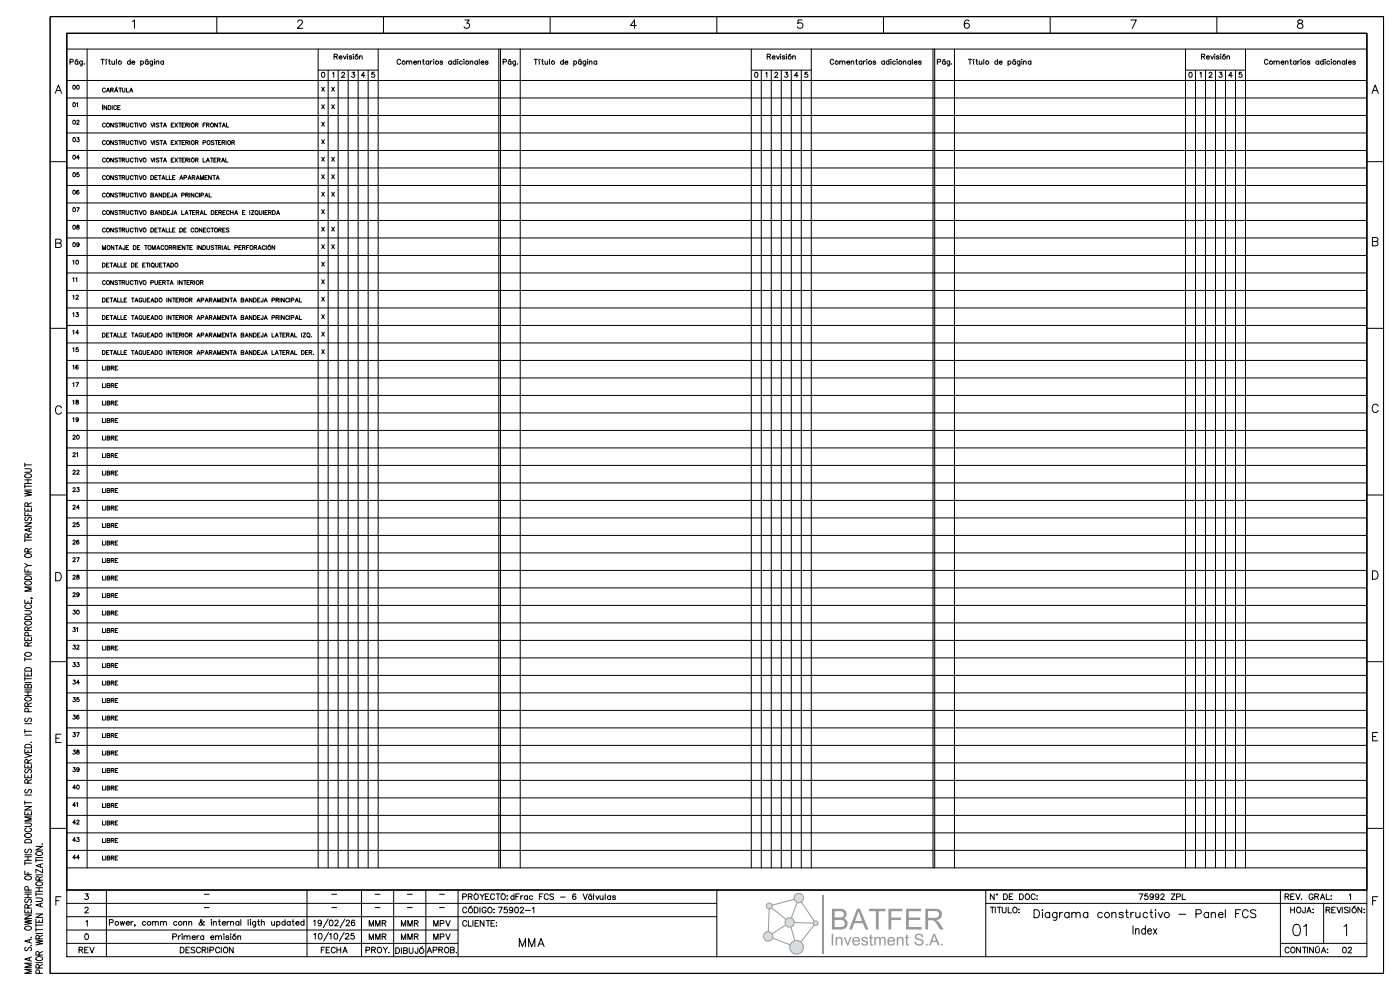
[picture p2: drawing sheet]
<svg xmlns="http://www.w3.org/2000/svg" width="420mm" height="297mm" viewBox="0 0 420 297" stroke-linecap="round" stroke-linejoin="round" font-family="sans-serif">
<!-- layer: 0 -->
<g fill="none" stroke="#000" stroke-width=".3">
<path d="M15 5h400v286.9h-400zM20 14.7h390M20 10h390v276.9h-390zM26.1 14.7v245.6M39.7 6.5l.6-.5v2.5M65 5v5M89.3 6.6l.5-.6 .8 .2a.78 .78 0 0 1-.2 1.1l-1.2 1.2h1.7M95.4 14.7v245.6M113.4 14.7v245.6M115 5v5M139.4 6h1.3l-.7 .9a.83 .83 0 0 1 .6 1.4 .83 .83 0 0 1-1.4-.3M149.6 14.7v245.6"/>
<path d="M150.1 14.7v245.6M156 14.7v245.6M165 5v5M190.9 7.7h-1.8l1.2-1.7v2.5M215 5v5M225.3 14.7v245.6M240.6 6h-1.2l-.1 1.1a.88 .88 0 0 1 1.3-.1 .88 .88 0 0 1-.2 1.4 .88 .88 0 0 1-1.2-.4M243.3 14.7v245.6M265 5v5M279.8 14.7v245.6M280.3 14.7v245.6M286.3 14.7v245.6"/>
<path d="M290.6 6.3a.74 .74 0 0 0-1-.2 1.43 1.43 0 0 0 .4 2.4 .78 .78 0 0 0 .8-.8 .78 .78 0 0 0-.8-.8 .78 .78 0 0 0-.8 .8M315 5v5M339.1 6h1.7l-1.2 2.5M355.6 14.7v245.6M365 5v5M373.6 14.7v245.6M389.4 6.1a.51 .51 0 0 0 .2 .8 .9 .9 0 0 1 1 .4 .9 .9 0 0 1 0 1.1l-.9 .1a.72 .72 0 0 1-.6-.8 .72 .72 0 0 1 .8-.6l.4-.2a.51 .51 0 0 0 .3-.8zM16.6 28l.9-2.5 1 2.5M16.9 27.2h1.2M20 34.6h390M20 39.9h390M20 29.4h390"/>
<path d="M20 24.1h390M95.4 21h18M98.4 21v239.3M101.4 21v239.3M104.4 21v239.3M107.4 21v239.3M110.4 21v239.3M225.3 21h18M228.3 21v239.3M231.3 21v239.3M234.3 21v239.3M237.3 21v239.3"/>
<path d="M240.3 21v239.3M355.6 21h18M358.6 21v239.3M361.6 21v239.3M364.6 21v239.3M367.6 21v239.3M370.6 21v239.3M411.5 28l1-2.5 .9 2.5M411.9 27.2h1.2M15 48.5h5M20 45.1h390M20 55.6h390"/>
<path d="M20 50.4h390M410 48.5h5M16.7 72.9h1.1a.66 .66 0 0 1 .6 .7 .66 .66 0 0 1-.6 .6h-1.1v-2.5h1.1l.4 .3v.7l-.4 .2M20 66.1h390M20 60.9h390M20 76.6h390M20 71.4h390M411.6 72.4h1.1a.66 .66 0 0 1 .6 .7 .66 .66 0 0 1-.6 .6h-1.1v-2.5h1.1l.5 .3v.7l-.5 .2M15 98.5h5M20 87.1h390M20 97.6h390M20 92.4h390"/>
<path d="M20 81.9h390M410 98.5h5M20 108.1h390M20 118.6h390M20 113.4h390M20 102.9h390M18.4 122.3a.92 .92 0 0 0-1-.6 .92 .92 0 0 0-.8 1v.6a.92 .92 0 0 0 .8 .9 .92 .92 0 0 0 1-.6M20 129.1h390M20 123.9h390M20 139.6h390M20 134.3h390M413.4 121.8a.92 .92 0 0 0-1.1-.6 .92 .92 0 0 0-.7 1v.6a.92 .92 0 0 0 .7 .9 .92 .92 0 0 0 1.1-.6"/>
<path d="M15 148.5h5M20 144.8h390M20 150.1h390M20 155.3h390M410 148.5h5M16.7 171.7h.8a1.33 1.33 0 0 1 .9 1.3 1.33 1.33 0 0 1-.9 1.2h-.8zM20 160.6h390M20 171.1h390M20 165.8h390M20 176.3h390M411.6 171.2h.9a1.33 1.33 0 0 1 .8 1.3 1.33 1.33 0 0 1-.8 1.2h-.9zM15 198.5h5"/>
<path d="M20 181.6h390M20 192.1h390M20 186.8h390M20 197.3h390M410 198.5h5M20 207.8h390M20 202.6h390M20 218.3h390M20 213.1h390M413.2 219.7h-1.5v2.5h1.5M16.8 221.4h.9M18.3 220.2h-1.5v2.5h1.5"/>
<path d="M20 228.8h390M20 223.6h390M20 239.3h390M20 234.1h390M411.7 220.9h.9M15 248.5h5M20 244.6h390M20 255.1h390M20 249.8h390M410 248.5h5M16.8 270.1h.9M18.3 268.9h-1.5v2.5"/>
<path d="M20 260.3h390M20 278.9h117.4M20 274.9h195M20 270.9h195M20 266.9h390M31.9 266.9v20M92.1 266.9v20M108.4 266.9v20M118.1 266.9v20M127.7 266.9v20M137.4 266.9v20M215 266.9v20"/>
<path d="M295.7 270.9h114.3M295.7 266.9v20M384 266.9v20M397 270.9v12M411.7 270.1h.9M413.2 268.9h-1.5v2.5M20 282.9h117.4M384 282.9h26"/>
</g>
<!-- layer: Textos -->
<g fill="none" stroke="#000" stroke-width=".3">
<path d="M21 18.6l.8-.1 .1-.6-.9-.1v1.5M23.2 17.8l-.6 .3M23.3 18.5a.48 .48 0 0 0-.7-.1 .48 .48 0 0 0 0 .7 .48 .48 0 0 0 .7 0M23.3 18.3v1M24.7 18.3l-.1 1.3-.5 .1M24.7 18.5a.48 .48 0 0 0-.7-.1 .48 .48 0 0 0 0 .7 .48 .48 0 0 0 .7 0M25.3 19.1v.1M30.3 17.8h1M30.8 17.8v1.5M31.8 18.3v1M32.1 17.8l-.5 .3M32.6 18.3h.5"/>
<path d="M32.8 17.8v1.2l.3 .3M33.6 18.3v.9l.4 .1 .3-.3M34.3 18.3v1M34.9 17.8v1.5M39.1 18.5a.48 .48 0 0 0-.7-.1 .48 .48 0 0 0 0 .7 .48 .48 0 0 0 .7 0M39.1 17.8v1.5M39.6 18.7h.8a.48 .48 0 0 0-.5-.4 .48 .48 0 0 0-.4 .5 .48 .48 0 0 0 .4 .5l.5-.2M42.2 18.5a.48 .48 0 0 1 .7-.1 .48 .48 0 0 1 0 .7 .48 .48 0 0 1-.7 0M42.2 18.3v1.5M44.3 17.8l-.6 .3M44.4 18.5a.48 .48 0 0 0-.7-.1 .48 .48 0 0 0 0 .7 .48 .48 0 0 0 .7 0M44.4 18.3v1"/>
<path d="M45.8 18.3l-.1 1.3-.6 .1M45.8 18.5a.48 .48 0 0 0-.7-.1 .48 .48 0 0 0 0 .7 .48 .48 0 0 0 .7 0M46.3 17.9h.1M46.3 18.3v1M46.8 18.6l.4-.3 .4 .1v.9M46.8 18.3v1M49.1 18.5a.48 .48 0 0 0-.7-.1 .48 .48 0 0 0 0 .7 .48 .48 0 0 0 .7 0M49.1 18.3v1M100.2 17l.9-.1v-.5l-.9-.2v1.5M100.7 17l.5 .7M101.7 17.2h.9a.48 .48 0 0 0-.6-.4 .48 .48 0 0 0-.4 .5 .48 .48 0 0 0 .5 .4l.5-.2M103 16.7l.4 1 .5-1"/>
<path d="M104.1 16.3h.1M104.2 16.7v1M105.5 17l-.3-.3-.4 .1v.3l.7 .4-.3 .2-.5-.2M105.9 16.3h.1M106 16.7v1M107.3 16.2l-.7 .3M107.9 17l.3-.3 .4 .1v.9M107.9 16.7v1M120.2 18.1a.55 .55 0 0 0-.7-.3 .55 .55 0 0 0-.4 .6v.3a.55 .55 0 0 0 .4 .6 .55 .55 0 0 0 .7-.4M122 18.6l.3-.3 .4 .1v.9M122 18.3v1M122.7 18.6l.4-.3 .4 .1v.9"/>
<path d="M124.1 18.7h.8a.48 .48 0 0 0-.5-.4 .48 .48 0 0 0-.4 .5 .48 .48 0 0 0 .4 .5l.5-.2M125.4 18.6l.3-.3 .4 .1 .1 .9M125.4 18.3v1M126.7 18.3h.5M126.9 17.8v1.2l.4 .3M128.6 18.5a.48 .48 0 0 0-.7-.1 .48 .48 0 0 0 0 .7 .48 .48 0 0 0 .7 0M128.6 18.3v1M129.1 18.3v1M129.7 18.3l-.4 .1-.2 .3M130 17.9h.1M130.1 18.3v1M132.7 18.5l-.3-.2-.4 .1v.2l.7 .5-.3 .2-.5-.2"/>
<path d="M135.4 18.5a.48 .48 0 0 0-.7-.1 .48 .48 0 0 0 0 .7 .48 .48 0 0 0 .7 0M135.4 18.3v1M136.7 18.5a.48 .48 0 0 0-.7-.1 .48 .48 0 0 0 0 .7 .48 .48 0 0 0 .7 0M136.7 17.8v1.5M137.2 17.9h.1M137.3 18.3v1M138.7 18.5a.48 .48 0 0 0-.7-.1 .48 .48 0 0 0 0 .7 .48 .48 0 0 0 .7 0M139.1 17.9h.1M139.2 18.3v1M141 18.6l.4-.3 .3 .1 .1 .9M141 18.3v1M143.2 18.5a.48 .48 0 0 0-.7-.1 .48 .48 0 0 0 0 .7 .48 .48 0 0 0 .7 0"/>
<path d="M143.2 18.3v1M143.7 17.8v1.5M144.3 18.7h.9a.48 .48 0 0 0-.6-.4 .48 .48 0 0 0-.4 .5 .48 .48 0 0 0 .5 .5l.5-.2M146.4 18.5l-.3-.2-.5 .2 .7 .4v.3l-.4 .1-.3-.2M150.9 18.6l.9-.1v-.6l-.9-.1v1.5M153.1 17.8l-.6 .3M153.3 18.5a.48 .48 0 0 0-.8-.1 .48 .48 0 0 0 0 .7 .48 .48 0 0 0 .8 0M153.3 18.3v1M154.6 18.3l-.1 1.3-.5 .1M154.6 18.5a.48 .48 0 0 0-.7-.1 .48 .48 0 0 0 0 .7 .48 .48 0 0 0 .7 0M155.2 19.1l.1 .1M160.2 17.8h1"/>
<path d="M160.7 17.8v1.5M161.8 18.3v1M162 17.8l-.5 .3M162.5 18.3h.5M162.7 17.8v1.2l.3 .3M163.5 18.3v.9l.4 .1 .4-.3M164.3 18.3v1M164.8 17.8v1.5M169 18.5a.48 .48 0 0 0-.7-.1 .48 .48 0 0 0 0 .7 .48 .48 0 0 0 .7 0M169 17.8v1.5M169.5 18.7h.8a.48 .48 0 0 0-.5-.4 .48 .48 0 0 0-.4 .5 .48 .48 0 0 0 .4 .5l.5-.2M172.1 18.5a.48 .48 0 0 1 .7-.1 .48 .48 0 0 1 0 .7 .48 .48 0 0 1-.7 0"/>
<path d="M172.1 18.3v1.5M174.2 17.8l-.6 .3M174.3 18.5a.48 .48 0 0 0-.7-.1 .48 .48 0 0 0 0 .7 .48 .48 0 0 0 .7 0M174.3 18.3v1M175.7 18.3l-.1 1.3-.6 .1M175.7 18.5a.48 .48 0 0 0-.7-.1 .48 .48 0 0 0 0 .7 .48 .48 0 0 0 .7 0M176.2 17.9h.1M176.2 18.3v1M176.7 18.6l.4-.3 .4 .1v.9M176.7 18.3v1M179 18.5a.48 .48 0 0 0-.7-.1 .48 .48 0 0 0 0 .7 .48 .48 0 0 0 .7 0M179 18.3v1"/>
<path d="M230.1 17l.9-.1v-.5l-.9-.2v1.5M230.6 17l.5 .7M231.6 17.2h.9a.48 .48 0 0 0-.6-.4 .48 .48 0 0 0-.4 .5 .48 .48 0 0 0 .5 .4l.5-.2M232.9 16.7l.4 1 .5-1M234 16.3h.1M234.1 16.7v1M235.4 17l-.3-.3-.4 .1v.3l.7 .4-.3 .2-.5-.2M235.8 16.3h.1M235.9 16.7v1M237.2 16.2l-.7 .3M237.8 17l.3-.3 .4 .1v.9M237.8 16.7v1"/>
<path d="M250.1 18.1a.55 .55 0 0 0-.7-.3 .55 .55 0 0 0-.4 .6v.3a.55 .55 0 0 0 .4 .6 .55 .55 0 0 0 .7-.4M251.9 18.6l.3-.3 .4 .1v.9M251.9 18.3v1M252.6 18.6l.4-.3 .4 .1v.9M254 18.7h.9a.48 .48 0 0 0-.6-.4 .48 .48 0 0 0-.4 .5 .48 .48 0 0 0 .5 .5l.5-.2M255.3 18.6l.3-.3 .4 .1 .1 .9M255.3 18.3v1M256.6 18.3h.5M256.9 17.8v1.2l.3 .3M258.5 18.5a.48 .48 0 0 0-.7-.1 .48 .48 0 0 0 0 .7 .48 .48 0 0 0 .7 0M258.5 18.3v1M259 18.3v1"/>
<path d="M259.6 18.3l-.4 .1-.2 .3M259.9 17.9h.1M260 18.3v1M262.6 18.5l-.2-.2-.5 .2 .7 .4v.3l-.5 .1-.2-.2M265.3 18.5a.48 .48 0 0 0-.7-.1 .48 .48 0 0 0 0 .7 .48 .48 0 0 0 .7 0M265.3 18.3v1M266.6 18.5a.48 .48 0 0 0-.7-.1 .48 .48 0 0 0 0 .7 .48 .48 0 0 0 .7 0M266.6 17.8v1.5M267.1 17.9h.1M267.2 18.3v1M268.6 18.5a.48 .48 0 0 0-.7-.1 .48 .48 0 0 0 0 .7 .48 .48 0 0 0 .7 0M269 17.9h.1"/>
<path d="M269.1 18.3v1M270.9 18.6l.4-.3 .3 .1 .1 .9M270.9 18.3v1M273.1 18.5a.48 .48 0 0 0-.7-.1 .48 .48 0 0 0 0 .7 .48 .48 0 0 0 .7 0M273.1 18.3v1M273.6 17.8v1.5M274.2 18.7h.9a.48 .48 0 0 0-.6-.4 .48 .48 0 0 0-.4 .5 .48 .48 0 0 0 .5 .5l.5-.2M276.3 18.5l-.3-.2-.5 .2 .7 .4v.3l-.4 .1-.3-.2M281.1 18.6l.9-.1 .1-.6-1-.1v1.5M283.4 17.8l-.6 .3M283.5 18.5a.48 .48 0 0 0-.7-.1 .48 .48 0 0 0 0 .7 .48 .48 0 0 0 .7 0M283.5 18.3v1"/>
<path d="M284.9 18.3l-.1 1.3-.6 .1M284.9 18.5a.48 .48 0 0 0-.8-.1 .48 .48 0 0 0 0 .7 .48 .48 0 0 0 .8 0M285.4 19.1l.1 .1M290.4 17.8h1M290.9 17.8v1.5M292 18.3v1M292.3 17.8l-.6 .3M292.7 18.3h.5M292.9 17.8v1.2l.4 .3M293.7 18.3l.1 .9 .3 .1 .4-.3M294.5 18.3v1M295.1 17.8v1.5"/>
<path d="M299.2 18.5a.48 .48 0 0 0-.7-.1 .48 .48 0 0 0 0 .7 .48 .48 0 0 0 .7 0M299.2 17.8v1.5M299.7 18.7h.9a.48 .48 0 0 0-.6-.4 .48 .48 0 0 0-.4 .5 .48 .48 0 0 0 .5 .5l.5-.2M302.3 18.5a.48 .48 0 0 1 .8-.1 .48 .48 0 0 1 0 .7 .48 .48 0 0 1-.8 0M302.3 18.3v1.5M304.4 17.8l-.6 .3M304.6 18.5a.48 .48 0 0 0-.7-.1 .48 .48 0 0 0 0 .7 .48 .48 0 0 0 .7 0M304.6 18.3v1M305.9 18.3l-.1 1.3-.5 .1M305.9 18.5a.48 .48 0 0 0-.7-.1 .48 .48 0 0 0 0 .7 .48 .48 0 0 0 .7 0M306.4 17.9h.1M306.5 18.3v1"/>
<path d="M307 18.6l.3-.3 .4 .1 .1 .9M307 18.3v1M309.2 18.5a.48 .48 0 0 0-.7-.1 .48 .48 0 0 0 0 .7 .48 .48 0 0 0 .7 0M309.2 18.3v1M360.4 17l.8-.1 .1-.5-.9-.2v1.5M360.9 17l.5 .7M361.9 17.2h.8a.48 .48 0 0 0-.5-.4 .48 .48 0 0 0-.4 .5 .48 .48 0 0 0 .4 .4l.5-.2M363.1 16.7l.5 1 .4-1M364.3 16.3h.1M364.4 16.7v1M365.6 17l-.2-.3-.5 .1v.3l.7 .4-.2 .2-.5-.2M366.1 16.3h.1"/>
<path d="M366.1 16.7v1M367.4 16.2l-.6 .3M368 17l.4-.3 .3 .1 .1 .9M368 16.7v1M380.3 18.1a.55 .55 0 0 0-.6-.3 .55 .55 0 0 0-.5 .6v.3a.55 .55 0 0 0 .5 .6 .55 .55 0 0 0 .6-.4M382.1 18.6l.4-.3 .3 .1 .1 .9M382.1 18.3v1M382.9 18.6l.3-.3 .4 .1 .1 .9M384.2 18.7h.9a.48 .48 0 0 0-.5-.4 .48 .48 0 0 0-.5 .5 .48 .48 0 0 0 .5 .5l.5-.2M385.5 18.6l.4-.3 .3 .1 .1 .9M385.5 18.3v1M386.9 18.3h.5"/>
<path d="M387.1 17.8v1.2l.4 .3M388.7 18.5a.48 .48 0 0 0-.7-.1 .48 .48 0 0 0 0 .7 .48 .48 0 0 0 .7 0M388.7 18.3v1M389.2 18.3v1M389.8 18.3l-.3 .1-.3 .3M390.2 17.9h.1M390.2 18.3v1M392.9 18.5l-.3-.2-.5 .2 .7 .4v.3l-.4 .1-.3-.2M395.5 18.5a.48 .48 0 0 0-.7-.1 .48 .48 0 0 0 0 .7 .48 .48 0 0 0 .7 0M395.5 18.3v1M396.9 18.5a.48 .48 0 0 0-.7-.1 .48 .48 0 0 0 0 .7 .48 .48 0 0 0 .7 0M396.9 17.8v1.5"/>
<path d="M397.4 17.9h.1M397.5 18.3v1M398.8 18.5a.48 .48 0 0 0-.7-.1 .48 .48 0 0 0 0 .7 .48 .48 0 0 0 .7 0M399.2 17.9h.1M399.3 18.3v1M401.2 18.6l.3-.3 .4 .1 .1 .9M401.2 18.3v1M403.4 18.5a.48 .48 0 0 0-.7-.1 .48 .48 0 0 0 0 .7 .48 .48 0 0 0 .7 0M403.4 18.3v1M403.9 17.8v1.5M404.5 18.7h.8a.48 .48 0 0 0-.5-.4 .48 .48 0 0 0-.4 .5 .48 .48 0 0 0 .4 .5l.5-.2M406.5 18.5l-.3-.2-.5 .2 .7 .4v.3l-.4 .1-.3-.2"/>
<path d="M23 31l.3-.2v1.2M23 36.3l.3-.2 .4 .2-.7 1h.8M30.7 31.7v1.2M30.8 31.4l-.1 .2M31.6 26.7a.44 .44 0 0 0-.5-.3 .44 .44 0 0 0-.4 .5v.3a.44 .44 0 0 0 .4 .4 .44 .44 0 0 0 .5-.3M31.6 37.2a.44 .44 0 0 0-.5-.3 .44 .44 0 0 0-.4 .5v.3a.44 .44 0 0 0 .4 .4 .44 .44 0 0 0 .5-.3M31.9 27.6l.5-1.2 .4 1.2M32 31.7v1.2l-.8-1.2v1.2M32.1 27.2h.6M32.4 31.7h.4a.64 .64 0 0 1 .5 .6 .64 .64 0 0 1-.5 .6h-.4zM33.2 27l.7-.1v-.4l-.7-.1v1.2M33.6 27l.4 .6"/>
<path d="M33.6 31.7v1.2M34 36.9v1.2l-.8-1.2v1.2M34.4 27.6l.4-1.2 .5 1.2M34.6 27.2h.5M35 32a.44 .44 0 0 0-.5-.3 .44 .44 0 0 0-.4 .4v.3a.44 .44 0 0 0 .4 .5 .44 .44 0 0 0 .5-.3M35.1 26.2l-.3 .1M35.2 37.1l-.2-.2-.6 .2 .8 .7-.2 .3-.6-.2M35.3 32.2h.5M35.6 36.9h.8M35.6 26.4h.8M36 36.9v1.2M36 31.7h-.7v1.2h.7"/>
<path d="M36 26.4v1.2M36.6 37.5l.7-.1 .1-.4-.8-.1v1.2M36.7 26.4v.9l.3 .3 .4-.2 .1-1M37 37.5l.4 .6M37.8 36.9v.9l.4 .3 .4-.2v-1M37.9 26.4v1.2h.7M38.9 27.6l.5-1.2 .4 1.2M39.1 27.2h.5M39.9 37.2a.44 .44 0 0 0-.5-.3 .44 .44 0 0 0-.3 .5v.3a.44 .44 0 0 0 .3 .4 .44 .44 0 0 0 .5-.3M40.3 36.9h.8M40.7 36.9v1.2M41.3 36.9v1.2"/>
<path d="M41.8 36.9l.4 1.2 .5-1.2M45.2 36.9l.5 1.2 .5-1.2M46.4 36.9v1.2M47.6 37.1l-.2-.2-.6 .2 .2 .3 .6 .3v.2l-.2 .2-.6-.2M48 36.9h.8M48.4 36.9v1.2M49 38.1l.5-1.2 .4 1.2M49.2 37.7h.6M51.4 37.5h.4M52.1 36.9h-.7v1.2h.7M52.4 36.9l.8 1.2M53.2 36.9l-.8 1.2"/>
<path d="M53.6 36.9h.8M54 36.9v1.2M54.6 37.5h.5M55.4 36.9h-.8v1.2h.8M55.7 37.5l.7-.1v-.4l-.7-.1v1.2M56.1 37.5l.4 .6M56.9 36.9v1.2M58.6 37.5l.7-.1 .1-.4-.8-.1v1.2M59 37.5l.4 .6M60.9 37.5h.5M61.6 36.9h-.7v1.2M61.9 37.5l.7-.1 .1-.4-.8-.1v1.2"/>
<path d="M62.3 37.5l.4 .6M65.2 36.9v1.2l-.8-1.2v1.2M65.6 36.9h.8M66 36.9v1.2M66.7 38.1l.4-1.2 .5 1.2M66.8 37.7h.6M67.9 36.9v1.2h.7M96.5 31.4l.8 1.2M96.5 26.2l.8 1.2M96.5 36.7l.8 1.2M96.6 21.8a.69 .69 0 0 1 .8 .6 .69 .69 0 0 1-.8 .7l-.2-.6zM97.3 31.4l-.8 1.2"/>
<path d="M97.3 26.2l-.8 1.2M97.3 36.7l-.8 1.2M99.5 31.4l.8 1.2M99.5 26.2l.8 1.2M99.7 22l.4-.3v1.5M100.3 31.4l-.8 1.2M100.3 26.2l-.8 1.2M102.5 22l.3-.3 .6 .3-1 1.2h1M105.6 21.7h.8l-.5 .6a.5 .5 0 0 1 .4 .8 .5 .5 0 0 1-.9-.2M109.5 22.7h-1.1l.7-1v1.5M112.3 21.7h-.7l-.1 .6a.53 .53 0 0 1 .8 0 .53 .53 0 0 1-.1 .8 .53 .53 0 0 1-.8-.2M226.5 21.8a.69 .69 0 0 1 .8 .6 .69 .69 0 0 1-.8 .7l-.2-.6z"/>
<path d="M229.7 22l.3-.3v1.5M232.4 22l.3-.3 .6 .3-1 1.2h1M235.5 21.7h.8l-.5 .6a.5 .5 0 0 1 .4 .8 .5 .5 0 0 1-.9-.2M239.4 22.7h-1.1l.7-1v1.5M242.2 21.7h-.7l-.1 .6a.53 .53 0 0 1 .8 0 .53 .53 0 0 1-.1 .8 .53 .53 0 0 1-.8-.2M356.8 21.8a.69 .69 0 0 1 .8 .6 .69 .69 0 0 1-.8 .7l-.2-.6zM359.9 22l.3-.3v1.5M362.6 22l.3-.3 .6 .3-.9 1.2h1M365.7 21.7h.8l-.4 .6a.5 .5 0 0 1 .3 .8 .5 .5 0 0 1-.8-.2M369.6 22.7h-1.1l.7-1v1.5M372.4 21.7h-.7l-.1 .6a.53 .53 0 0 1 .8 0 .53 .53 0 0 1-.1 .8 .53 .53 0 0 1-.7-.2M23.1 41.3h.6l-.3 .5a.4 .4 0 0 1 .3 .6 .4 .4 0 0 1-.7-.1"/>
<path d="M23.7 51.8h-.6l-.1 .5a.42 .42 0 0 1 .7 0 .42 .42 0 0 1-.1 .6 .42 .42 0 0 1-.6-.1M23.7 57.2l-.1-.1a.52 .52 0 0 0-.7 .5 .52 .52 0 0 0 .8 .5 .37 .37 0 0 0-.2-.6 .37 .37 0 0 0-.5 .4M23.8 47.4h-.8l.5-.8v1.2M31.6 42.4a.44 .44 0 0 0-.5-.2 .44 .44 0 0 0-.4 .4v.3a.44 .44 0 0 0 .4 .5 .44 .44 0 0 0 .5-.3M31.6 52.9a.44 .44 0 0 0-.5-.2 .44 .44 0 0 0-.4 .4v.3a.44 .44 0 0 0 .4 .5 .44 .44 0 0 0 .5-.3M31.6 58.2a.44 .44 0 0 0-.5-.3 .44 .44 0 0 0-.4 .5v.2a.44 .44 0 0 0 .4 .5 .44 .44 0 0 0 .5-.3M31.6 47.7a.44 .44 0 0 0-.5-.3 .44 .44 0 0 0-.4 .5v.3a.44 .44 0 0 0 .4 .4 .44 .44 0 0 0 .5-.3M34 42.2v1.2l-.8-1.2v1.2M34 52.7v1.2l-.8-1.2v1.2M34 57.9v1.2l-.8-1.2v1.2M34 47.4v1.2l-.8-1.2v1.2M35.2 42.3l-.2-.1-.6 .1 .8 .7-.2 .4-.6-.2"/>
<path d="M35.2 52.8l-.2-.1-.6 .1 .8 .7-.2 .4-.6-.2M35.2 58.1l-.2-.2-.6 .2 .8 .7-.2 .3-.6-.2M35.2 47.6l-.2-.2-.6 .2 .8 .7-.2 .3-.6-.2M35.6 42.2h.8M35.6 52.7h.8M35.6 57.9h.8M35.6 47.4h.8M36 42.2v1.2M36 47.4v1.2M36 52.7v1.2M36 57.9v1.2M36.6 42.7h.7l.1-.4-.8-.1v1.2"/>
<path d="M36.6 53.2h.7l.1-.4-.8-.1v1.2M36.6 58.5l.7-.1 .1-.4-.8-.1v1.2M36.6 48l.7-.1 .1-.4-.8-.1v1.2M37 42.7l.4 .7M37 53.2l.4 .7M37 58.5l.4 .6M37 48l.4 .6M37.8 42.2v.8l.4 .4 .4-.2v-1M37.8 52.7v.8l.4 .4 .4-.2v-1M37.8 57.9v.9l.4 .3 .4-.2v-1M37.8 47.4v.9l.4 .3 .4-.2v-1M39.9 42.4a.44 .44 0 0 0-.5-.2 .44 .44 0 0 0-.3 .4v.3a.44 .44 0 0 0 .3 .5 .44 .44 0 0 0 .5-.3"/>
<path d="M39.9 52.9a.44 .44 0 0 0-.5-.2 .44 .44 0 0 0-.3 .4v.3a.44 .44 0 0 0 .3 .5 .44 .44 0 0 0 .5-.3M39.9 58.2a.44 .44 0 0 0-.5-.3 .44 .44 0 0 0-.3 .5v.2a.44 .44 0 0 0 .3 .5 .44 .44 0 0 0 .5-.3M39.9 47.7a.44 .44 0 0 0-.5-.3 .44 .44 0 0 0-.3 .5v.3a.44 .44 0 0 0 .3 .4 .44 .44 0 0 0 .5-.3M40.3 42.2h.8M40.3 52.7h.8M40.3 57.9h.8M40.3 47.4h.8M40.7 42.2v1.2M40.7 47.4v1.2M40.7 52.7v1.2M40.7 57.9v1.2M41.3 42.2v1.2"/>
<path d="M41.3 47.4v1.2M41.3 52.7v1.2M41.3 57.9v1.2M41.8 42.2l.4 1.2 .5-1.2M41.8 52.7l.4 1.2 .5-1.2M41.8 57.9l.4 1.2 .5-1.2M41.8 47.4l.4 1.2 .5-1.2M45.2 42.2l.5 1.2 .5-1.2M45.2 52.7h.4a.64 .64 0 0 1 .5 .6 .64 .64 0 0 1-.5 .6h-.4zM45.2 58.5l.8 .1v.3l-.2 .2h-.6v-1.2l.8 .1v.2l-.2 .3M45.2 47.4l.5 1.2 .5-1.2M46.4 42.2v1.2"/>
<path d="M46.4 47.4v1.2M46.4 59.1l.5-1.2 .5 1.2M46.4 53.2h.5M46.6 58.7h.6M47.2 52.7h-.8v1.2h.8M47.5 52.7h.8M47.6 42.3l-.2-.1-.6 .1 .2 .3 .6 .3v.3l-.2 .2-.6-.2M47.6 47.6l-.2-.2-.6 .2 .2 .3 .6 .3v.2l-.2 .2-.6-.2M47.9 52.7v1.2M48 42.2h.8M48 47.4h.8M48.4 42.2v1.2"/>
<path d="M48.4 47.4v1.2M48.5 57.9v1.2l-.8-1.2v1.2M48.6 53.9l.4-1.2 .5 1.2M48.7 53.5h.6M49 57.9h.4a.64 .64 0 0 1 .4 .6 .64 .64 0 0 1-.4 .6h-.4zM49 43.4l.5-1.2 .4 1.2M49 48.6l.5-1.2 .4 1.2M49.2 43h.6M49.2 48.2h.6M49.8 52.7v1.2h.7M50.2 58.5h.4M50.8 52.7v1.2h.7"/>
<path d="M50.9 57.9h-.7v1.2h.7M51.4 42.7h.4M51.4 48h.4M51.8 53.2h.4M51.8 57.9v1.1h-.4l-.2-.3M52.1 42.2h-.7v1.2h.7M52.1 47.4h-.7v1.2h.7M52.2 59.1l.4-1.2 .5 1.2M52.3 58.7h.6M52.4 42.2l.8 1.2M52.4 47.4l.8 1.2M52.5 52.7h-.7v1.2h.7"/>
<path d="M53.2 42.2l-.8 1.2M53.2 47.4l-.8 1.2M53.6 42.2h.8M53.6 47.4h.8M53.9 53.9l.5-1.2 .4 1.2M54 42.2v1.2M54 47.4v1.2M54.1 53.5h.6M54.5 58.5h.7v-.5l-.7-.1v1.2M54.6 42.7h.5M54.6 48h.5M55.2 53.3l.7-.1v-.4l-.7-.1v1.2"/>
<path d="M55.4 42.2h-.8v1.2h.8M55.4 47.4h-.8v1.2h.8M55.7 42.7h.7v-.4l-.7-.1v1.2M55.7 58.5l.7-.1v-.4l-.7-.1v1.2M55.7 48l.7-.1v-.4l-.7-.1v1.2M56.1 42.7l.4 .7M56.1 58.5l.4 .6M56.1 48l.4 .6M56.4 53.9l.4-1.2 .5 1.2M56.6 53.5h.5M56.9 42.2v1.2M56.9 47.4v1.2"/>
<path d="M56.9 57.9v1.2M57.6 53.2h.7l.1-.4-.8-.1v1.2M58 53.2l.4 .7M58.2 57.9v1.2l-.8-1.2v1.2M58.6 42.7h.7l.1-.4-.8-.1v1.2M58.6 48l.7-.1 .1-.4-.8-.1v1.2M58.8 53.9l.5-1.2 .5 1.2M59 42.7l.4 .7M59 53.5h.6M59 48l.4 .6M59.5 58.2a.44 .44 0 0 0-.5-.3 .44 .44 0 0 0-.4 .5v.2a.44 .44 0 0 0 .4 .5 .44 .44 0 0 0 .5-.3M59.8 57.9v1.2"/>
<path d="M60.1 53.9v-1.2l.5 1.2 .4-1.2v1.2M60.3 58.5h.7v-.5l-.7-.1v1.2M60.9 42.8l.7-.1v-.4l-.7-.1v1.2M60.9 47.4v1.2h.7M61.5 59.1l.4-1.2 .5 1.2M61.5 53.2h.4M61.6 58.7h.6M61.9 48.6l.4-1.2 .5 1.2M62 48.2h.6M62.2 52.7h-.7v1.2h.7M62.7 57.9v1.2h.7M63.1 47.4h.8"/>
<path d="M63.4 52.7v1.2l-.8-1.2v1.2M63.5 47.4v1.2M63.8 52.7h.8M64.2 42.3l-.3-.1-.5 .1 .1 .3 .6 .3 .1 .3-.3 .2-.5-.2M64.2 48h.4M64.2 52.7v1.2M64.5 42.2h.8M64.8 53.9l.5-1.2 .5 1.2M64.9 47.4h-.7v1.2h.7M64.9 42.2v1.2M65 53.5h.6M65.2 48l.7-.1 .1-.4-.8-.1v1.2"/>
<path d="M65.5 42.7h.5M65.6 48l.4 .6M66.3 42.2h-.8v1.2h.8M66.4 48.6l.5-1.2 .5 1.2M66.6 42.7h.7l.1-.4-.8-.1v1.2M66.6 48.2h.6M67 42.7l.4 .7M67.7 47.4v1.2h.7M67.8 42.2v1.2M69.5 42.7h.7l.1-.4-.8-.1v1.2M69.9 42.7l.4 .7M96.5 41.9l.8 1.2"/>
<path d="M96.5 47.2l.8 1.2M96.5 52.4l.8 1.2M96.5 57.7l.8 1.2M97.3 41.9l-.8 1.2M97.3 47.2l-.8 1.2M97.3 52.4l-.8 1.2M97.3 57.7l-.8 1.2M99.5 47.2l.8 1.2M99.5 52.4l.8 1.2M99.5 57.7l.8 1.2M100.3 47.2l-.8 1.2M100.3 52.4l-.8 1.2"/>
<path d="M100.3 57.7l-.8 1.2M21.8 78.3l.3-.3v1.2M23 62.3h.8l-.6 1.2M23.1 67.6l-.1 .2a.68 .68 0 0 1 .7 .8h-.7a.68 .68 0 0 1 .7-.8v-.2zM23.7 73.2a.37 .37 0 0 1-.5 .3 .37 .37 0 0 1-.1-.6 .37 .37 0 0 1 .6 .1l-.2 .9-.5-.1M30.7 78.9h.4a.64 .64 0 0 1 .4 .6 .64 .64 0 0 1-.4 .6h-.4zM30.7 74.9v-1.2l.5 1.2 .4-1.2v1.2M31.6 63.4a.44 .44 0 0 0-.5-.2 .44 .44 0 0 0-.4 .4v.3a.44 .44 0 0 0 .4 .5 .44 .44 0 0 0 .5-.3M31.9 79.5h.5M32.7 78.9h-.8v1.2h.8M33 78.9h.8M33.4 78.9v1.2"/>
<path d="M34 63.2v1.2l-.8-1.2v1.2M34.2 73.7v1.2l-.8-1.2v1.2M34.2 79.7h.6M34.6 73.7h.8M35 73.7v1.2M35.2 63.3l-.2-.1-.6 .1 .8 .7-.2 .4-.6-.2M35.3 78.9v1.2h.7M35.6 63.2h.8M35.6 74.9l.5-1.2 .5 1.2M35.8 74.5h.6M36 63.2v1.2M36.3 78.9v1.2h.7"/>
<path d="M36.6 63.7h.7l.1-.4-.8-.1v1.2M37 63.7l.4 .7M37.2 79.5h.5M37.5 73.7l-.1 1-.4 .1-.1-.3M37.8 63.2v.8l.4 .4 .4-.2v-1M37.8 74.2h.5M38 78.9h-.8v1.2h.8M38.6 73.7h-.8v1.2h.8M39.4 78.9h.4a.64 .64 0 0 1 .4 .6 .64 .64 0 0 1-.4 .6h-.4zM39.9 63.4a.44 .44 0 0 0-.5-.2 .44 .44 0 0 0-.3 .4v.3a.44 .44 0 0 0 .3 .5 .44 .44 0 0 0 .5-.3M40 73.7h.4a.64 .64 0 0 1 .4 .6 .64 .64 0 0 1-.4 .6h-.4zM40.3 63.2h.8"/>
<path d="M40.6 79.5h.5M40.7 63.2v1.2M41.2 74.2h.4M41.3 63.2v1.2M41.4 78.9h-.8v1.2h.8M41.8 63.2l.4 1.2 .5-1.2M41.9 73.7h-.7v1.2h.7M42.8 79.5h.4M43.4 73.7h.8M43.5 78.9h-.7v1.2h.7M43.8 73.7v1.2M43.9 78.9h.8"/>
<path d="M44.3 78.9v1.2M44.9 78.9v1.2M45.2 63.7l.8 .1v.3l-.2 .3h-.6v-1.2l.8 .1v.2l-.2 .2M45.6 74.9v-1.2l.5 1.2 .5-1.2v1.2M45.9 79.9l.3 .3M46.4 64.4l.5-1.2 .5 1.2M46.6 78.9v.9l.4 .3 .4-.2v-1M46.6 64h.6M47 74.9l.5-1.2 .4 1.2M47.2 74.5h.6M47.9 79.5h.4M48.5 63.2v1.2l-.8-1.2v1.2"/>
<path d="M48.6 78.9h-.7v1.2h.7M49 63.2h.4a.64 .64 0 0 1 .4 .6 .64 .64 0 0 1-.4 .6h-.4zM49 78.9h.8M49.1 73.9a.44 .44 0 0 0-.5-.3 .44 .44 0 0 0-.3 .5v.3a.44 .44 0 0 0 .3 .5 .44 .44 0 0 0 .5-.3M49.4 78.9v1.2M50.2 79.7h.5M50.2 63.7h.4M50.7 74.2h.7l.1-.4-.8-.1v1.2M50.9 63.2h-.7v1.2h.7M51.1 74.2l.4 .7M51.2 78.9h.4a.64 .64 0 0 1 .5 .6 .64 .64 0 0 1-.5 .6h-.4zM51.8 63.2v1l-.4 .1-.2-.3"/>
<path d="M51.9 74.2h.7l.1-.4-.8-.1v1.2M52.2 64.4l.4-1.2 .5 1.2M52.3 64h.6M52.3 74.2l.4 .7M53.1 73.7v1.2M53.6 74.2h.4M54.3 73.7h-.7v1.2h.7M54.5 63.2v1.2h.7M55.5 64.4l.4-1.2 .5 1.2M55.5 73.7v1.2l-.8-1.2v1.2M55.6 64h.6M55.9 73.7h.8"/>
<path d="M56.3 73.7v1.2M56.7 63.2h.8M57 74.2h.4M57.1 63.2v1.2M57.7 73.7h-.7v1.2h.7M57.8 63.7h.4M58.5 63.2h-.7v1.2h.7M58.8 63.7h.7l.1-.4-.8-.1v1.2M59.1 73.7v1.2M59.2 63.7l.4 .7M60 64.4l.5-1.2 .5 1.2M60.2 64h.6"/>
<path d="M60.4 73.7v1.2l-.8-1.2v1.2M60.8 73.7h.4a.64 .64 0 0 1 .5 .6 .64 .64 0 0 1-.5 .6h-.4zM61.3 63.2v1.2h.7M62 73.7v.8l.4 .4 .4-.2v-1M63.4 63.2h.4a.64 .64 0 0 1 .4 .6 .64 .64 0 0 1-.4 .6h-.4zM64.1 73.8l-.3-.1-.5 .1 .8 .7-.3 .4-.5-.2M64.4 73.7h.8M64.6 63.7h.4M64.8 73.7v1.2M65.3 63.2h-.7v1.2h.7M65.5 74.2h.7v-.4l-.7-.1v1.2M65.6 63.7h.7l.1-.4-.8-.1v1.2"/>
<path d="M65.9 74.2l.4 .7M66 63.7l.4 .7M66.7 73.7v1.2M66.8 63.7h.5M67.1 74.9l.5-1.2 .4 1.2M67.3 74.5h.6M67.6 63.2h-.8v1.2h.8M68.4 73.7v1.2h.7M68.8 63.4a.44 .44 0 0 0-.5-.2 .44 .44 0 0 0-.4 .4v.3a.44 .44 0 0 0 .4 .5 .44 .44 0 0 0 .5-.3M69.1 63.7h.8M69.1 63.2v1.2M69.9 63.2v1.2"/>
<path d="M70.4 64.4l.4-1.2 .5 1.2M70.4 74.3l.7-.1 .1-.4-.8-.1v1.2M70.6 64h.5M71.6 74.2h.5M72.4 73.7h-.8v1.2h.8M72.7 74.2h.7l.1-.4-.8-.1v1.2M72.7 63.7h.5M73.1 74.2l.4 .7M73.5 63.2h-.8v1.2h.8M73.9 74.2h.5M74.7 73.7h-.8v1.2M74.9 63.2v1.2"/>
<path d="M75.4 63.2h.8l-.8 1.2h.8M76.2 74.2h.7l.1-.4-.8-.1v1.2M76.6 74.2l.4 .7M77 64.1l.4 .4M77.4 74.9l.5-1.2 .4 1.2M77.6 74.5h.6M77.8 63.2v.8l.3 .4 .4-.2 .1-1M79 63.2v1.2M79.5 63.7h.4M79.5 73.9a.44 .44 0 0 0-.5-.3 .44 .44 0 0 0-.3 .5v.3a.44 .44 0 0 0 .3 .5 .44 .44 0 0 0 .5-.3M79.9 73.7v1.2M80.2 63.2h-.7v1.2h.7"/>
<path d="M80.6 63.7h.6l.1-.4-.7-.1v1.2M81 63.7l.4 .7M81 73.4l-.4 .3M81.8 63.2h.4a.64 .64 0 0 1 .4 .6 .64 .64 0 0 1-.4 .6h-.4zM82.4 73.7v1.2l-.8-1.2v1.2M83 64.4l.4-1.2 .5 1.2M83.1 64h.6M96.5 62.9l.8 1.2M96.5 68.1l.8 1.2M96.5 73.4l.8 1.2M96.5 78.6l.8 1.2M97.3 62.9l-.8 1.2"/>
<path d="M97.3 68.1l-.8 1.2M97.3 73.4l-.8 1.2M97.3 78.6l-.8 1.2M99.5 68.1l.8 1.2M99.5 73.4l.8 1.2M100.3 68.1l-.8 1.2M100.3 73.4l-.8 1.2M21.8 99.3l.3-.3v1.2M21.8 94l.3-.2v1.2M21.8 83.5l.3-.2v1.2M21.8 88.8l.3-.3v1.2M22.7 83.5l.3-.2v1.2"/>
<path d="M22.8 88.8l.2-.3 .5 .3-.8 .9h.8M22.9 93.8h.6l-.4 .4a.4 .4 0 0 1 .3 .7 .4 .4 0 0 1-.7-.1M23.6 99.8h-.9l.6-.8v1.2M30.7 89.4h.4a.64 .64 0 0 1 .4 .6 .64 .64 0 0 1-.4 .6h-.4zM30.7 94.6h.4a.64 .64 0 0 1 .4 .6 .64 .64 0 0 1-.4 .6h-.4zM30.7 99.9h.4a.64 .64 0 0 1 .4 .6 .64 .64 0 0 1-.4 .6h-.4zM31.6 84.4a.44 .44 0 0 0-.5-.3 .44 .44 0 0 0-.4 .5v.3a.44 .44 0 0 0 .4 .4 .44 .44 0 0 0 .5-.2M31.9 90h.5M31.9 95.2h.5M32.7 89.4h-.8v1.2h.8M32.7 94.6h-.8v1.2h.8M32.7 99.9h-.8v1.2h.8"/>
<path d="M33 89.4h.8M33 94.6h.8M33 99.9h.8M33.4 89.4v1.2M33.4 94.6v1.2M33.4 99.9v1.2M34 84.1v1.2l-.8-1.2v1.2M34 80.1l.5-1.2 .5 1.2M34 90.6l.5-1.2 .5 1.2M34 95.8l.5-1.2 .5 1.2M34.2 90.2h.6M34.2 95.4h.6"/>
<path d="M35.2 84.3l-.2-.2-.6 .2 .8 .7-.2 .3-.6-.1M35.3 89.4v1.2h.7M35.3 94.6v1.2h.7M35.3 99.9v1.2h.7M35.6 84.1h.8M36 84.1v1.2M36.3 89.4v1.2h.7M36.3 94.6v1.2h.7M36.3 99.9v1.2h.7M36.6 84.7h.7l.1-.4-.8-.2v1.2M37 84.7l.4 .6M37.2 90h.5"/>
<path d="M37.2 95.2h.5M37.8 84.1v.9l.4 .3 .4-.1v-1.1M38 89.4h-.8v1.2h.8M38 94.6h-.8v1.2h.8M38 99.9h-.8v1.2h.8M39.4 89.4h.8M39.4 94.6h.8M39.4 99.9h.8M39.8 89.4v1.2M39.8 94.6v1.2M39.8 99.9v1.2M39.9 84.4a.44 .44 0 0 0-.5-.3 .44 .44 0 0 0-.3 .5v.3a.44 .44 0 0 0 .3 .4 .44 .44 0 0 0 .5-.2"/>
<path d="M40.3 84.1h.8M40.4 90.6l.5-1.2 .5 1.2M40.4 95.8l.5-1.2 .5 1.2M40.6 90.2h.6M40.6 95.4h.6M40.7 84.1v1.2M41.3 84.1v1.2M41.8 84.1l.4 1.2 .5-1.2M42.6 89.7a.44 .44 0 0 0-.5-.3 .44 .44 0 0 0-.4 .5v.2a.43 .43 0 0 0 .4 .5 .43 .43 0 0 0 .5-.5h-.3M42.6 94.9a.44 .44 0 0 0-.5-.3 .44 .44 0 0 0-.4 .5v.3a.43 .43 0 0 0 .4 .5 .43 .43 0 0 0 .5-.5h-.3M42.9 89.4v.9l.3 .3 .4-.2 .1-1M42.9 94.6v.9l.3 .3 .4-.1 .1-1.1"/>
<path d="M42.9 99.9v.8l.3 .4 .4-.2 .1-1M44.2 90h.4M44.2 95.2h.4M44.9 89.4h-.7v1.2h.7M44.9 94.6h-.7v1.2h.7M44.9 99.9h-.7v1.2h.7M45.2 84.8l.7-.1 .1-.4-.8-.2v1.2M45.2 90.6l.5-1.2 .5 1.2M45.2 95.8l.5-1.2 .5 1.2M45.4 90.2h.6M45.4 95.4h.6M46.4 84.1v.9l.4 .3 .4-.1v-1.1"/>
<path d="M46.5 89.4h.4a.64 .64 0 0 1 .4 .6 .64 .64 0 0 1-.4 .6h-.4zM46.5 94.6h.4a.64 .64 0 0 1 .4 .6 .64 .64 0 0 1-.4 .6h-.4zM46.5 99.9h.4a.64 .64 0 0 1 .4 .6 .64 .64 0 0 1-.4 .6h-.4zM47.7 84.7h.5M48.4 84.1h-.7v1.2h.7M48.8 84.7h.7v-.4l-.7-.2v1.2M49.2 84.7l.4 .6M50 80.1l.4-1.2 .5 1.2M50 84.1h.8M50 89.4v1.2M50 94.6v1.2M50 99.9v1.2"/>
<path d="M50.4 84.1v1.2M51 85.3l.5-1.2 .4 1.2M51.2 84.9h.6M51.3 89.4v1.2l-.8-1.2v1.2M51.3 94.6v1.2l-.8-1.2v1.2M51.3 99.9v1.2l-.8-1.2v1.2M51.8 89.4h.8M51.8 94.6h.8M51.8 99.9h.8M52.2 89.4v1.2M52.2 94.6v1.2M52.2 99.9v1.2"/>
<path d="M52.8 90h.4M52.8 95.2h.4M53.4 84.1v1.2M53.5 89.4h-.7v1.2h.7M53.5 94.6h-.7v1.2h.7M53.5 99.9h-.7v1.2h.7M53.9 90l.7-.1v-.4l-.7-.1v1.2M53.9 95.2h.7v-.4l-.7-.2v1.2M54.3 90l.4 .6M54.3 95.2l.4 .6M54.6 84.1v1.2l-.8-1.2v1.2M55.1 84.1h.8"/>
<path d="M55.1 89.4v1.2M55.1 94.6v1.2M55.1 99.9v1.2M55.5 84.1v1.2M56.1 84.7h.5M56.8 90l.7-.1v-.4l-.7-.1v1.2M56.8 95.2h.7v-.4l-.7-.2v1.2M56.8 84.1h-.7v1.2h.7M57.2 84.7h.7v-.4l-.7-.2v1.2M57.2 90l.4 .6M57.2 95.2l.4 .6M57.6 84.7l.4 .6"/>
<path d="M58.4 84.1v1.2M59.1 90.6l.4-1.2 .5 1.2M59.1 95.8l.4-1.2 .5 1.2M59.2 90.2h.6M59.2 95.4h.6M60.1 84.7h.7v-.4l-.7-.2v1.2M60.3 90h.7l.1-.5-.8-.1v1.2M60.3 95.3l.7-.1 .1-.4-.8-.2v1.2M60.5 84.7l.4 .6M61.5 90.6l.5-1.2 .4 1.2M61.5 95.8l.5-1.2 .4 1.2M61.7 90.2h.6"/>
<path d="M61.7 95.4h.6M62.8 90l.7-.1v-.4l-.7-.1v1.2M62.8 95.2h.7v-.4l-.7-.2v1.2M63.2 90l.4 .6M63.2 95.2l.4 .6M64 90.6l.4-1.2 .5 1.2M64 95.8l.4-1.2 .5 1.2M64.2 90.2h.5M64.2 95.4h.5M65.2 90.6v-1.2l.5 1.2 .5-1.2v1.2M65.2 95.8v-1.2l.5 1.2 .5-1.2v1.2M66.6 90h.5"/>
<path d="M66.6 95.2h.5M67.4 89.4h-.8v1.2h.8M67.4 94.6h-.8v1.2h.8M67.4 99.9h-.8v1.2h.8M68.5 89.4v1.2l-.8-1.2v1.2M68.5 94.6v1.2l-.8-1.2v1.2M68.5 99.9v1.2l-.8-1.2v1.2M69 89.4h.8M69 94.6h.8M69 99.9h.8M69.4 89.4v1.2M69.4 94.6v1.2"/>
<path d="M69.4 99.9v1.2M70 90.6l.4-1.2 .5 1.2M70 95.8l.4-1.2 .5 1.2M70.2 90.2h.5M70.2 95.4h.5M72.3 90l.8 .1v.3l-.3 .2h-.5v-1.2l.8 .1v.4l-.3 .1M72.3 95.2l.8 .1v.3l-.3 .2h-.5v-1.2l.8 .2v.3l-.3 .1M73.5 90.6l.5-1.2 .4 1.2M73.5 95.8l.5-1.2 .4 1.2M73.7 90.2h.6M73.7 95.4h.6M75.6 89.4v1.2l-.8-1.2v1.2"/>
<path d="M75.6 94.6v1.2l-.8-1.2v1.2M75.6 99.9v1.2l-.8-1.2v1.2M76 89.4h.4a.64 .64 0 0 1 .5 .6 .64 .64 0 0 1-.5 .6h-.4zM76 94.6h.4a.64 .64 0 0 1 .5 .6 .64 .64 0 0 1-.5 .6h-.4zM76 99.9h.4a.64 .64 0 0 1 .5 .6 .64 .64 0 0 1-.5 .6h-.4zM77.2 90h.5M77.2 95.2h.5M78 89.4h-.8v1.2h.8M78 94.6h-.8v1.2h.8M78 99.9h-.8v1.2h.8M78.9 89.4l-.1 1.1h-.4l-.1-.3M78.9 94.6l-.1 1.1-.4 .1-.1-.4"/>
<path d="M78.9 99.9l-.1 1.1h-.4l-.1-.3M79.2 90.6l.5-1.2 .5 1.2M79.2 95.8l.5-1.2 .5 1.2M79.4 90.2h.6M79.4 95.4h.6M81.6 90h.7v-.5l-.7-.1v1.2M81.6 95.3l.7-.1v-.4l-.7-.2v1.2M81.6 99.9v1.2h.7M82.8 90l.7-.1v-.4l-.7-.1v1.2M82.8 95.2h.7v-.4l-.7-.2v1.2M83.2 90l.4 .6M83.2 95.2l.4 .6"/>
<path d="M83.8 99.9h.8M84 89.4v1.2M84 94.6v1.2M84.2 99.9v1.2M85.2 89.4v1.2l-.8-1.2v1.2M85.2 94.6v1.2l-.8-1.2v1.2M85.6 99.9h-.8v1.2h.8M86.6 89.7a.44 .44 0 0 0-.5-.3 .44 .44 0 0 0-.4 .5v.2a.44 .44 0 0 0 .4 .5 .44 .44 0 0 0 .5-.3M86.6 94.9a.44 .44 0 0 0-.5-.3 .44 .44 0 0 0-.4 .5v.3a.44 .44 0 0 0 .4 .4 .44 .44 0 0 0 .5-.2M86.9 89.4v1.2M86.9 94.6v1.2M87.4 90h.6l.1-.5-.7-.1v1.2"/>
<path d="M87.4 95.3l.6-.1 .1-.4-.7-.2v1.2M88.4 99.9v1.2h.7M88.6 90.6l.4-1.2 .5 1.2M88.6 95.8l.4-1.2 .5 1.2M88.7 90.2h.6M88.7 95.4h.6M89.8 89.4v1.2h.7M89.8 94.6v1.2h.7M90.4 99.9v1.2M90.9 99.9h.8l-.8 1.2h.8M96.5 83.9l.8 1.2M96.5 89.1l.8 1.2"/>
<path d="M96.5 94.4l.8 1.2M96.5 99.6l.8 1.2M97.3 83.9l-.8 1.2M97.3 89.1l-.8 1.2M97.3 94.4l-.8 1.2M97.3 99.6l-.8 1.2M21.8 104.5l.3-.2v1.2M21.8 109.8l.3-.3v1.2M21.8 115l.3-.2v1.2M22.7 114.8h.8l-.5 1.2M23.4 104.3h-.5l-.1 .5a.42 .42 0 0 1 .6 0 .42 .42 0 0 1 0 .6 .42 .42 0 0 1-.7-.1M23.4 109.7v-.1a.52 .52 0 0 0-.7 .5 .52 .52 0 0 0 .7 .5 .37 .37 0 0 0-.2-.6 .37 .37 0 0 0-.5 .3"/>
<path d="M30.7 109.8v1.2h.7M30.7 115v1.2h.7M30.7 105.1h.4a.64 .64 0 0 1 .4 .6 .64 .64 0 0 1-.4 .6h-.4zM31.7 109.8v1.2M31.7 115v1.2M31.9 100.5h.5M31.9 105.7h.5M32.2 110.4l.7 .1 .1 .3-.3 .2h-.5v-1.2l.7 .1v.3l-.2 .2M32.2 115.6l.7 .1 .1 .3-.3 .2h-.5v-1.2l.7 .2v.3l-.2 .1M32.7 105.1h-.8v1.2h.8M33 105.1h.8M33.4 110.4l.6-.1 .1-.4-.7-.1v1.2"/>
<path d="M33.4 115.6h.6l.1-.4-.7-.2v1.2M33.4 105.1v1.2M33.8 110.4l.4 .6M33.8 115.6l.4 .6M34 101.1l.5-1.2 .5 1.2M34 106.3l.5-1.2 .5 1.2M34.2 100.7h.6M34.2 105.9h.6M34.6 110.4h.4M34.6 115.6h.4M35.3 109.8h-.7v1.2h.7M35.3 115h-.7v1.2h.7"/>
<path d="M35.3 105.1v1.2h.7M36.3 105.1v1.2h.7M37.2 100.5h.5M37.2 105.7h.5M38 105.1h-.8v1.2h.8M39.4 105.1h.8M39.8 105.1v1.2M40.4 101.1l.5-1.2 .5 1.2M40.4 106.3l.5-1.2 .5 1.2M40.6 100.7h.6M40.6 105.9h.6M42.6 100.2a.44 .44 0 0 0-.5-.3 .44 .44 0 0 0-.4 .4v.3a.43 .43 0 0 0 .4 .5 .43 .43 0 0 0 .5-.5h-.3"/>
<path d="M42.6 105.4a.44 .44 0 0 0-.5-.3 .44 .44 0 0 0-.4 .5v.3a.43 .43 0 0 0 .4 .4 .43 .43 0 0 0 .5-.4h-.3M42.9 105.1v.9l.3 .3 .4-.1 .1-1.1M44.2 100.5h.4M44.2 105.7h.4M44.9 105.1h-.7v1.2h.7M45.2 101.1l.5-1.2 .5 1.2M45.2 106.3l.5-1.2 .5 1.2M45.4 100.7h.6M45.4 105.9h.6M46.5 105.1h.4a.64 .64 0 0 1 .4 .6 .64 .64 0 0 1-.4 .6h-.4zM50 105.1v1.2M51.3 105.1v1.2l-.8-1.2v1.2"/>
<path d="M51.8 105.1h.8M52.2 105.1v1.2M52.8 100.5h.4M52.8 105.7h.4M53.5 105.1h-.7v1.2h.7M53.9 100.5l.7-.1v-.4l-.7-.1v1.2M53.9 105.7h.7v-.4l-.7-.2v1.2M54.3 100.5l.4 .6M54.3 105.7l.4 .6M55.1 105.1v1.2M56.8 100.5l.7-.1v-.4l-.7-.1v1.2M56.8 105.7h.7v-.4l-.7-.2v1.2"/>
<path d="M57.2 100.5l.4 .6M57.2 105.7l.4 .6M59.1 101.1l.4-1.2 .5 1.2M59.1 106.3l.4-1.2 .5 1.2M59.2 100.7h.6M59.2 105.9h.6M60.3 100.5h.7l.1-.5-.8-.1v1.2M60.3 105.8l.7-.1 .1-.4-.8-.2v1.2M61.5 101.1l.5-1.2 .4 1.2M61.5 106.3l.5-1.2 .4 1.2M61.7 100.7h.6M61.7 105.9h.6"/>
<path d="M62.8 100.5l.7-.1v-.4l-.7-.1v1.2M62.8 105.7h.7v-.4l-.7-.2v1.2M63.2 100.5l.4 .6M63.2 105.7l.4 .6M64 101.1l.4-1.2 .5 1.2M64 106.3l.4-1.2 .5 1.2M64.2 100.7h.5M64.2 105.9h.5M65.2 101.1v-1.2l.5 1.2 .5-1.2v1.2M65.2 106.3v-1.2l.5 1.2 .5-1.2v1.2M66.6 100.5h.5M66.6 105.7h.5"/>
<path d="M67.4 105.1h-.8v1.2h.8M68.5 105.1v1.2l-.8-1.2v1.2M69 105.1h.8M69.4 105.1v1.2M70 101.1l.4-1.2 .5 1.2M70 106.3l.4-1.2 .5 1.2M70.2 100.7h.5M70.2 105.9h.5M72.3 100.5l.8 .1v.3l-.3 .2h-.5v-1.2l.8 .1v.3l-.3 .2M72.3 105.7l.8 .1v.3l-.3 .2h-.5v-1.2l.8 .2v.3l-.3 .1M73.5 101.1l.5-1.2 .4 1.2M73.5 106.3l.5-1.2 .4 1.2"/>
<path d="M73.7 100.7h.6M73.7 105.9h.6M75.6 105.1v1.2l-.8-1.2v1.2M76 105.1h.4a.64 .64 0 0 1 .5 .6 .64 .64 0 0 1-.5 .6h-.4zM77.2 100.5h.5M77.2 105.7h.5M78 105.1h-.8v1.2h.8M78.9 105.1l-.1 1.1-.4 .1-.1-.4M79.2 101.1l.5-1.2 .5 1.2M79.2 106.3l.5-1.2 .5 1.2M79.4 100.7h.6M79.4 105.9h.6"/>
<path d="M81.6 105.1v1.2h.7M82.6 101.1l.4-1.2 .5 1.2M82.6 106.3l.4-1.2 .5 1.2M82.7 100.7h.6M82.7 105.9h.6M83.8 105.1h.8M84.2 105.1v1.2M84.8 100.5h.5M84.8 105.7h.5M85.6 105.1h-.8v1.2h.8M85.9 100.5l.7-.1 .1-.4-.8-.1v1.2M85.9 105.7h.7l.1-.4-.8-.2v1.2"/>
<path d="M86.3 100.5l.4 .6M86.3 105.7l.4 .6M87.1 101.1l.5-1.2 .4 1.2M87.1 106.3l.5-1.2 .4 1.2M87.3 100.7h.6M87.3 105.9h.6M88.4 105.1v1.2h.7M90.4 105.1h.4a.64 .64 0 0 1 .5 .6 .64 .64 0 0 1-.5 .6h-.4zM91.6 105.7h.5M92.4 105.1h-.8v1.2h.8M92.6 100.9l.3 .3M92.7 105.7h.7l.1-.4-.8-.2v1.2"/>
<path d="M93.1 105.7l.4 .6M93.4 101h.1M94 106.2v.1M96.5 104.9l.8 1.2M97.3 104.9l-.8 1.2M21.8 120.3l.3-.3v1.2M21.8 125.5l.3-.2v1.2M21.9 136.1l.2-.3 .5 .2-.8 1h.8M21.9 130.8l.2-.3 .5 .3-.8 .9h.8M22.9 120.1l-.1 .2a.68 .68 0 0 1 .7 .8h-.7a.68 .68 0 0 1 .7-.8l-.1-.2zM23 136l.3-.2v1.2M23.5 125.7a.37 .37 0 0 1-.5 .3 .37 .37 0 0 1-.2-.6 .37 .37 0 0 1 .6 0l-.1 1-.5-.1"/>
<path d="M30.7 136v1.2h.7M30.7 120.3v1.2h.7M30.7 125.5v1.2h.7M30.7 130.8v1.2h.7M31.7 120.3v1.2M31.7 125.5v1.2M31.7 130.8v1.2M31.7 136v1.2M32.2 136.6l.7 .1 .1 .3-.3 .2h-.5v-1.2l.7 .1v.4l-.2 .1M32.2 120.9l.7 .1 .1 .3-.3 .2h-.5v-1.2l.7 .1v.3l-.2 .2M32.2 126.1l.7 .1 .1 .3-.3 .2h-.5v-1.2l.7 .1v.4l-.2 .1M32.2 131.4l.7 .1 .1 .3-.3 .2h-.5v-1.2l.7 .1v.3l-.2 .2"/>
<path d="M33.4 136.6l.6-.1 .1-.4-.7-.1v1.2M33.4 120.9l.6-.1 .1-.4-.7-.1v1.2M33.4 126.1l.6-.1 .1-.4-.7-.1v1.2M33.4 131.4l.6-.1 .1-.4-.7-.1v1.2M33.8 136.6l.4 .6M33.8 120.9l.4 .6M33.8 126.1l.4 .6M33.8 131.4l.4 .6M34.6 136.6h.4M34.6 120.9h.4M34.6 126.1h.4M34.6 131.4h.4"/>
<path d="M35.3 136h-.7v1.2h.7M35.3 120.3h-.7v1.2h.7M35.3 125.5h-.7v1.2h.7M35.3 130.8h-.7v1.2h.7M21.9 141.3l.2-.3 .5 .2-.8 1h.8M21.9 146.6l.2-.3 .5 .2-.8 1h.8M21.9 151.8l.2-.3 .5 .2-.8 1h.8M21.9 157l.2-.2 .5 .2-.8 1h.8M23 141.3l.3-.3 .4 .2-.7 1h.8M23.1 146.3h.6l-.3 .4a.4 .4 0 0 1 .3 .7 .4 .4 0 0 1-.7-.2M23.7 156.8h-.6l-.1 .5a.42 .42 0 0 1 .7 0 .42 .42 0 0 1-.1 .6 .42 .42 0 0 1-.6-.2M23.8 152.3h-.8l.5-.8v1.2"/>
<path d="M30.7 141.3v1.2h.7M30.7 146.5v1.2h.7M30.7 151.8v1.2h.7M30.7 157v1.2h.7M31.7 141.3v1.2M31.7 146.5v1.2M31.7 151.8v1.2M31.7 157v1.2M32.2 141.8l.7 .2 .1 .2-.3 .3h-.5v-1.2l.7 .1v.3l-.2 .1M32.2 147.1l.7 .1 .1 .3-.3 .2h-.5v-1.2l.7 .1v.4l-.2 .1M32.2 152.3l.7 .2 .1 .2-.3 .3h-.5v-1.2l.7 .1v.3l-.2 .1M32.2 157.6l.7 .1 .1 .3-.3 .2h-.5v-1.2l.7 .1v.4l-.2 .1"/>
<path d="M33.4 141.8h.6l.1-.4-.7-.1v1.2M33.4 147.1l.6-.1 .1-.4-.7-.1v1.2M33.4 152.3h.6l.1-.4-.7-.1v1.2M33.4 157.6l.6-.1 .1-.4-.7-.1v1.2M33.8 141.8l.4 .7M33.8 147.1l.4 .6M33.8 152.3l.4 .7M33.8 157.6l.4 .6M34.6 141.8h.4M34.6 147.1h.4M34.6 152.3h.4M34.6 157.6h.4"/>
<path d="M35.3 141.3h-.7v1.2h.7M35.3 146.5h-.7v1.2h.7M35.3 151.8h-.7v1.2h.7M35.3 157h-.7v1.2h.7M21.9 162.3l.2-.3 .5 .2-.8 1h.8M21.9 167.5l.2-.2 .5 .2-.8 1h.8M21.9 172.8l.2-.3 .5 .2-.8 1h.8M21.9 178l.2-.2 .5 .2-.8 1h.8M23 167.3h.8l-.6 1.2M23.1 172.6l-.1 .2a.68 .68 0 0 1 .7 .8h-.7a.68 .68 0 0 1 .7-.8v-.2zM23.7 162.2l-.1-.1a.52 .52 0 0 0-.7 .5 .52 .52 0 0 0 .8 .4 .37 .37 0 0 0-.2-.5 .37 .37 0 0 0-.5 .3M23.7 178.2a.37 .37 0 0 1-.5 .3 .37 .37 0 0 1-.1-.6 .37 .37 0 0 1 .6 0l-.2 1-.5-.1"/>
<path d="M30.7 162.3v1.2h.7M30.7 167.5v1.2h.7M30.7 172.8v1.2h.7M30.7 178v1.2h.7M31.7 162.3v1.2M31.7 167.5v1.2M31.7 172.8v1.2M31.7 178v1.2M32.2 162.8l.7 .2 .1 .2-.3 .3h-.5v-1.2l.7 .1v.3l-.2 .1M32.2 168.1l.7 .1 .1 .3-.3 .2h-.5v-1.2l.7 .1v.4l-.2 .1M32.2 173.3l.7 .2 .1 .2-.3 .3h-.5v-1.2l.7 .1v.3l-.2 .1M32.2 178.6l.7 .1 .1 .3-.3 .2h-.5v-1.2l.7 .1v.4l-.2 .1"/>
<path d="M33.4 162.8h.6l.1-.4-.7-.1v1.2M33.4 168.1l.6-.1 .1-.4-.7-.1v1.2M33.4 173.3h.6l.1-.4-.7-.1v1.2M33.4 178.6l.6-.1 .1-.4-.7-.1v1.2M33.8 162.8l.4 .7M33.8 168.1l.4 .6M33.8 173.3l.4 .7M33.8 178.6l.4 .6M34.6 162.8h.4M34.6 168.1h.4M34.6 173.3h.4M34.6 178.6h.4"/>
<path d="M35.3 162.3h-.7v1.2h.7M35.3 167.5h-.7v1.2h.7M35.3 172.8h-.7v1.2h.7M35.3 178h-.7v1.2h.7M21.9 183h.7l-.4 .5a.4 .4 0 0 1 .3 .6 .4 .4 0 0 1-.7-.1M21.9 188.3h.7l-.4 .4a.4 .4 0 0 1 .3 .7 .4 .4 0 0 1-.7-.2M21.9 193.5h.7l-.4 .5a.4 .4 0 0 1 .3 .6 .4 .4 0 0 1-.7-.1M21.9 198.7h.7l-.4 .5a.4 .4 0 0 1 .3 .7 .4 .4 0 0 1-.7-.2M23 188.5l.3-.2v1.2M23 193.8l.3-.3 .4 .2-.7 1h.8M23.1 198.7h.6l-.3 .5a.4 .4 0 0 1 .3 .7 .4 .4 0 0 1-.7-.2M30.7 183.3v1.2h.7"/>
<path d="M30.7 188.5v1.2h.7M30.7 193.8v1.2h.7M30.7 199v1.2h.7M31.7 183.3v1.2M31.7 188.5v1.2M31.7 193.8v1.2M31.7 199v1.2M32.2 183.8l.7 .1 .1 .3-.3 .3h-.5v-1.2l.7 .1v.3l-.2 .1M32.2 189.1l.7 .1 .1 .3-.3 .2h-.5v-1.2l.7 .1v.4l-.2 .1M32.2 194.3l.7 .1 .1 .3-.3 .3h-.5v-1.2l.7 .1v.3l-.2 .1M32.2 199.6l.7 .1 .1 .3-.3 .2h-.5v-1.2l.7 .1v.4l-.2 .1M33.4 183.8h.6l.1-.4-.7-.1v1.2"/>
<path d="M33.4 189.1l.6-.1 .1-.4-.7-.1v1.2M33.4 194.3h.6l.1-.4-.7-.1v1.2M33.4 199.6l.6-.1 .1-.4-.7-.1v1.2M33.8 183.8l.4 .7M33.8 189.1l.4 .6M33.8 194.3l.4 .7M33.8 199.6l.4 .6M34.6 183.8h.4M34.6 189.1h.4M34.6 194.3h.4M34.6 199.6h.4M35.3 183.3h-.7v1.2h.7"/>
<path d="M35.3 188.5h-.7v1.2h.7M35.3 193.8h-.7v1.2h.7M35.3 199h-.7v1.2h.7M21.9 204h.7l-.4 .5a.4 .4 0 0 1 .3 .6 .4 .4 0 0 1-.7-.1M21.9 209.2h.7l-.4 .5a.4 .4 0 0 1 .3 .6 .4 .4 0 0 1-.7-.1M21.9 214.5h.7l-.4 .5a.4 .4 0 0 1 .3 .6 .4 .4 0 0 1-.7-.1M21.9 219.7h.7l-.4 .5a.4 .4 0 0 1 .3 .6 .4 .4 0 0 1-.7-.1M23 219.7h.8l-.6 1.2M23.7 209.2h-.6l-.1 .6a.42 .42 0 0 1 .7-.1 .42 .42 0 0 1-.1 .7 .42 .42 0 0 1-.6-.2M23.7 214.7l-.1-.1a.52 .52 0 0 0-.7 .5 .52 .52 0 0 0 .8 .4 .37 .37 0 0 0-.2-.5 .37 .37 0 0 0-.5 .3M23.8 204.8h-.8l.5-.8v1.2M30.7 204.3v1.2h.7"/>
<path d="M30.7 209.5v1.2h.7M30.7 214.7v1.2h.7M30.7 220v1.2h.7M31.7 204.3v1.2M31.7 209.5v1.2M31.7 214.7v1.2M31.7 220v1.2M32.2 204.8l.7 .1 .1 .3-.3 .3h-.5v-1.2l.7 .1v.3l-.2 .1M32.2 210.1l.7 .1 .1 .3-.3 .2h-.5v-1.2l.7 .1v.4l-.2 .1M32.2 215.3l.7 .1 .1 .3-.3 .2h-.5v-1.2l.7 .2v.3l-.2 .1M33.4 204.8h.6l.1-.4-.7-.1v1.2M33.4 210.1l.6-.1 .1-.4-.7-.1v1.2"/>
<path d="M33.4 215.3h.6l.1-.4-.7-.2v1.2M33.8 204.8l.4 .7M33.8 210.1l.4 .6M33.8 215.3l.4 .6M34.6 204.8h.4M34.6 210.1h.4M34.6 215.3h.4M35.3 204.3h-.7v1.2h.7M35.3 209.5h-.7v1.2h.7M35.3 214.7h-.7v1.2h.7M35.3 220h-.7v1.2h.7M21.9 225h.7l-.4 .4a.4 .4 0 0 1 .3 .7 .4 .4 0 0 1-.7-.1"/>
<path d="M21.9 230.2h.7l-.4 .5a.4 .4 0 0 1 .3 .6 .4 .4 0 0 1-.7-.1M22.7 236.3h-.9l.6-.8v1.2M23.1 225l-.1 .3a.68 .68 0 0 1 .7 .8h-.7a.68 .68 0 0 1 .7-.8v-.3zM23.7 230.6a.37 .37 0 0 1-.5 .4 .37 .37 0 0 1-.1-.6 .37 .37 0 0 1 .6 0l-.2 1-.5-.1M30.7 225.2v1.2h.7M30.7 230.5v1.2h.7M30.7 235.7v1.2h.7M31.7 225.2v1.2M31.7 230.5v1.2M31.7 235.7v1.2M32.2 220.6l.7 .1 .1 .3-.3 .2h-.5v-1.2l.7 .1v.4l-.2 .1M32.2 225.8l.7 .1 .1 .3-.3 .2h-.5v-1.2l.7 .2v.3l-.2 .1"/>
<path d="M32.2 231.1l.7 .1 .1 .3-.3 .2h-.5v-1.2l.7 .1v.4l-.2 .1M32.2 236.3l.7 .1 .1 .3-.3 .2h-.5v-1.2l.7 .2v.3l-.2 .1M33.4 220.6l.6-.1 .1-.4-.7-.1v1.2M33.4 225.8h.6l.1-.4-.7-.2v1.2M33.4 231.1l.6-.1 .1-.4-.7-.1v1.2M33.4 236.3h.6l.1-.4-.7-.2v1.2M33.8 220.6l.4 .6M33.8 225.8l.4 .6M33.8 231.1l.4 .6M33.8 236.3l.4 .6M34.6 220.6h.4M34.6 225.8h.4"/>
<path d="M34.6 231.1h.4M34.6 236.3h.4M35.3 225.2h-.7v1.2h.7M35.3 230.5h-.7v1.2h.7M35.3 235.7h-.7v1.2h.7M22.7 241.5h-.9l.6-.8v1.2M22.7 246.8h-.9l.6-.8v1.2M22.7 252h-.9l.6-.8v1.2M22.7 257.3h-.9l.6-.8v1.2M23 241l.3-.3v1.2M23 246.3l.3-.3 .4 .2-.7 1h.8M23.1 251.2h.6l-.3 .5a.4 .4 0 0 1 .3 .6 .4 .4 0 0 1-.7-.1"/>
<path d="M23.8 257.3h-.8l.5-.8v1.2M30.7 241v1.2h.7M30.7 246.2v1.2h.7M30.7 251.5v1.2h.7M30.7 256.7v1.2h.7M31.7 241v1.2M31.7 246.2v1.2M31.7 251.5v1.2M31.7 256.7v1.2M32.2 241.6l.7 .1 .1 .3-.3 .2h-.5v-1.2l.7 .1v.3l-.2 .2M32.2 246.8l.7 .1 .1 .3-.3 .2h-.5v-1.2l.7 .2v.3l-.2 .1M32.2 252.1l.7 .1 .1 .3-.3 .2h-.5v-1.2l.7 .1v.3l-.2 .2"/>
<path d="M32.2 257.3l.7 .1 .1 .3-.3 .2h-.5v-1.2l.7 .1v.4l-.2 .1M33.4 241.6l.6-.1 .1-.4-.7-.1v1.2M33.4 246.8h.6l.1-.4-.7-.2v1.2M33.4 252.1l.6-.1 .1-.4-.7-.1v1.2M33.4 257.3l.6-.1 .1-.4-.7-.1v1.2M33.8 241.6l.4 .6M33.8 246.8l.4 .6M33.8 252.1l.4 .6M33.8 257.3l.4 .6M34.6 241.6h.4M34.6 246.8h.4M34.6 252.1h.4"/>
<path d="M34.6 257.3h.4M35.3 241h-.7v1.2h.7M35.3 246.2h-.7v1.2h.7M35.3 251.5h-.7v1.2h.7M35.3 256.7h-.7v1.2h.7"/>
<circle cx="36" cy="18.8" r=".5"/>
<circle cx="107" cy="17.2" r=".5"/>
<circle cx="121.1" cy="18.8" r=".5"/>
<circle cx="131.1" cy="18.8" r=".5"/>
<circle cx="140.1" cy="18.8" r=".5"/>
<circle cx="165.9" cy="18.8" r=".5"/>
<circle cx="236.9" cy="17.2" r=".5"/>
<circle cx="251" cy="18.8" r=".5"/>
<circle cx="261" cy="18.8" r=".5"/>
<circle cx="270" cy="18.8" r=".5"/>
<circle cx="296.1" cy="18.8" r=".5"/>
<circle cx="367.1" cy="17.2" r=".5"/>
<circle cx="381.2" cy="18.8" r=".5"/>
<circle cx="391.2" cy="18.8" r=".5"/>
<circle cx="400.3" cy="18.8" r=".5"/>
<circle cx="22.2" cy="36.6" r=".55"/>
<circle cx="22.2" cy="31.4" r=".55"/>
<circle cx="22.2" cy="26.1" r=".55"/>
<circle cx="23.4" cy="26.1" r=".55"/>
<circle cx="32.4" cy="37.5" r=".55"/>
<circle cx="43.4" cy="37.5" r=".55"/>
<circle cx="57.8" cy="37.5" r=".55"/>
<circle cx="63.6" cy="37.5" r=".55"/>
<circle cx="22.2" cy="41.9" r=".55"/>
<circle cx="22.2" cy="52.3" r=".55"/>
<circle cx="22.2" cy="47.1" r=".55"/>
<circle cx="22.2" cy="57.6" r=".55"/>
<circle cx="32.4" cy="47.9" r=".55"/>
<circle cx="32.4" cy="42.7" r=".55"/>
<circle cx="32.4" cy="53.2" r=".55"/>
<circle cx="32.4" cy="58.4" r=".55"/>
<circle cx="43.4" cy="58.4" r=".55"/>
<circle cx="43.4" cy="42.7" r=".55"/>
<circle cx="43.4" cy="53.2" r=".55"/>
<circle cx="43.4" cy="47.9" r=".55"/>
<circle cx="57.8" cy="47.9" r=".55"/>
<circle cx="57.8" cy="42.7" r=".55"/>
<circle cx="62.6" cy="42.7" r=".55"/>
<circle cx="68.7" cy="42.7" r=".55"/>
<circle cx="22.2" cy="68.1" r=".55"/>
<circle cx="22.2" cy="73.3" r=".55"/>
<circle cx="22.2" cy="62.8" r=".55"/>
<circle cx="23.1" cy="78.6" r=".55"/>
<circle cx="32.4" cy="63.7" r=".55"/>
<circle cx="32.6" cy="74.2" r=".55"/>
<circle cx="43.4" cy="63.7" r=".55"/>
<circle cx="44.8" cy="74.2" r=".55"/>
<circle cx="45.8" cy="79.4" r=".55"/>
<circle cx="49.9" cy="74.2" r=".55"/>
<circle cx="52.9" cy="79.4" r=".55"/>
<circle cx="75.4" cy="74.2" r=".55"/>
<circle cx="77" cy="63.7" r=".55"/>
<circle cx="80.8" cy="74.3" r=".53"/>
<circle cx="32.4" cy="84.7" r=".55"/>
<circle cx="43.4" cy="84.7" r=".55"/>
<circle cx="48.2" cy="89.9" r=".55"/>
<circle cx="48.2" cy="95.2" r=".55"/>
<circle cx="56" cy="89.9" r=".55"/>
<circle cx="56" cy="95.2" r=".55"/>
<circle cx="59.3" cy="84.7" r=".55"/>
<circle cx="48.2" cy="100.4" r=".55"/>
<circle cx="48.2" cy="105.7" r=".55"/>
<circle cx="56" cy="100.4" r=".55"/>
<circle cx="56" cy="105.7" r=".55"/>
<circle cx="92.5" cy="100.4" r=".55"/>
<circle cx="23.4" cy="131.1" r=".55"/>
<circle cx="23.4" cy="183.5" r=".55"/>
<circle cx="23.4" cy="236" r=".55"/>
</g>
<!-- layer: _TEXTO -->
<g fill="none" stroke="#000" stroke-width=".3">
<path d="M31.6 68.7a.44 .44 0 0 0-.5-.3 .44 .44 0 0 0-.4 .5v.2a.44 .44 0 0 0 .4 .5 .44 .44 0 0 0 .5-.3M34 68.4v1.2l-.8-1.2v1.2M35.2 68.6l-.2-.2-.6 .2 .8 .7-.2 .3-.6-.2M35.6 68.4h.8M36 68.4v1.2M36.6 69l.7-.1 .1-.4-.8-.1v1.2M37 69l.4 .6M37.8 68.4v.9l.4 .3 .4-.2v-1M39.9 68.7a.44 .44 0 0 0-.5-.3 .44 .44 0 0 0-.3 .5v.2a.44 .44 0 0 0 .3 .5 .44 .44 0 0 0 .5-.3M40.3 68.4h.8M40.7 68.4v1.2M41.3 68.4v1.2"/>
<path d="M41.8 68.4l.4 1.2 .5-1.2M45.2 68.4h.4a.64 .64 0 0 1 .5 .6 .64 .64 0 0 1-.5 .6h-.4zM46.4 69h.5M47.2 68.4h-.8v1.2h.8M47.5 68.4h.8M47.9 68.4v1.2M48.6 69.6l.4-1.2 .5 1.2M48.7 69.2h.6M49.8 68.4v1.2h.7M50.8 68.4v1.2h.7M51.8 69h.4M52.5 68.4h-.7v1.2h.7"/>
<path d="M53.9 68.4h.4a.64 .64 0 0 1 .4 .6 .64 .64 0 0 1-.4 .6h-.4zM55.1 69h.5M55.9 68.4h-.8v1.2h.8M58.2 68.7a.44 .44 0 0 0-.5-.3 .44 .44 0 0 0-.4 .5v.2a.44 .44 0 0 0 .4 .5 .44 .44 0 0 0 .5-.3M60.6 68.4v1.2l-.8-1.2v1.2M61 69h.5M61.8 68.4h-.8v1.2h.8M63 68.7a.44 .44 0 0 0-.5-.3 .44 .44 0 0 0-.4 .5v.2a.44 .44 0 0 0 .4 .5 .44 .44 0 0 0 .5-.3M63.3 68.4h.8M63.7 68.4v1.2M65.6 69l.7-.1v-.4l-.7-.1v1.2M66 69l.4 .6"/>
<path d="M66.8 69h.4M67.5 68.4h-.7v1.2h.7M68.7 68.6l-.3-.2-.5 .2 .8 .7-.3 .3-.5-.2"/>
<circle cx="32.4" cy="68.9" r=".55"/>
<circle cx="43.4" cy="68.9" r=".55"/>
<circle cx="59" cy="68.9" r=".55"/>
<circle cx="64.8" cy="68.9" r=".55"/>
</g>
<!-- layer: 05 -->
<path d="M20 10h390v256.9h-390z" fill="none" stroke="#050505" stroke-width=".3"/>
<!-- layer: 0 -->
<path d="M20 10h390v256.9h-390z" fill="none" stroke="#050505" stroke-width=".3"/>
<!-- layer: Texto Rotulo -->
<g fill="none" stroke="#000" stroke-width=".3">
<path d="M7.4 138.9v1.1M7.4 139.4h2M7.4 156.8h2l-2 1.1h2M7.4 153.7v1h2M7.4 152.3v1h2v-1M7.4 147.3l2 .4-2 .3 2 .4-2 .4M7.4 140.6h1.5l.5 .4-.3 .6h-1.7M7.4 145.3v1.1M7.4 147h2M7.4 145.8h2M7.4 145h2M7.4 143.9h2"/>
<path d="M7.5 142.4a1.13 1.13 0 0 1 1.9 .5 1.11 1.11 0 0 1-1.1 .5 1.11 1.11 0 0 1-.9-.8zM7.7 155.1l-.3 .4 .3 .7 .5-.2 .7-.9h.2l.3 .4-.3 .7M8.4 151.9l-.1-1-.3-.1-.5 .1-.1 1h2M8.4 143.9v1.1M8.4 152.7v.6M8.4 154.1v.6M8.8 158.6v.7M9.4 158.3l-2 .6 2 .6M9.4 150.8l-1 .5M7.4 180v1h2v-1M7.4 170.6v1h2M7.4 169l1 .6-1 .6"/>
<path d="M7.4 161.5v1M7.4 172.2h2M7.4 162h2M7.5 174.6a1.13 1.13 0 0 1 1.9 .4 1.11 1.11 0 0 1-1.1 .5 1.11 1.11 0 0 1-.9-.8zM7.5 173a1.1 1.1 0 0 1 1.2-.2 1.1 1.1 0 0 1 .7 1h-2zM7.5 166.3a1.13 1.13 0 0 1 1.9 .5 1.11 1.11 0 0 1-1.1 .5 1.11 1.11 0 0 1-.9-.8zM8.4 165.6l-.1-.9-.3-.2-.5 .2-.1 .9h2M8.4 161.1l-.1-.9-.3-.1-.5 .1-.1 .9h2M8.4 171v.6M8.4 169.6h1M9.3 179.4l.5 .1M9.4 176.1h-2l2 .6-2 .6h2"/>
<path d="M9.4 164.5l-1 .5M9.4 160.1l-1 .5M7.4 191.2v1h2v-1M7.4 183.2h1.5l.5 .4-.3 .6h-1.7M7.4 197.2v1M7.4 197.7h2M7.5 196a1.13 1.13 0 0 1 1.9 .4 1.11 1.11 0 0 1-1.1 .5 1.11 1.11 0 0 1-.9-.8zM7.5 186.6a1.13 1.13 0 0 1 1.9 .4 1.11 1.11 0 0 1-1.1 .5 1.11 1.11 0 0 1-.9-.8zM7.5 185.1a1.1 1.1 0 0 1 1.2-.3 1.1 1.1 0 0 1 .7 1h-2zM7.9 181.4a.59 .59 0 0 0-.5 .7 .59 .59 0 0 0 .8 .5h.5a.59 .59 0 0 0 .7-.5 .59 .59 0 0 0-.4-.7M8.4 193.8l-.1-1-.3-.1-.5 .1-.1 1h2M8.4 189.1l-.1-.9-.3-.2-.5 .2-.1 .9h2"/>
<path d="M8.4 180.3v.7M8.4 191.5v.7M8.5 190.7l-.1-.9-.3-.2-.6 .2-.1 .9h2M9.4 192.7l-1 .5M9.4 188l-1 .6M7.4 201.8v.9h2v-.9M7.4 203v1.1M7.4 218.8v1.1M7.4 219.3h2M7.4 217.1h2M7.4 208.6h2M7.4 207.5h2"/>
<path d="M7.4 206.9h2M7.4 204.7h2M7.4 203.6h2M7.5 209.4a1.13 1.13 0 0 1 1.9 .4 1.11 1.11 0 0 1-1.1 .5 1.11 1.11 0 0 1-.9-.8zM7.5 200.5a1.1 1.1 0 0 1 1.2-.2 1.1 1.1 0 0 1 .7 1h-2zM7.7 215.4l-.3 .4 .3 .7 .5-.2 .7-.9h.2l.3 .4-.3 .7M8.4 211.9l-.1-.9-.3-.2-.5 .2-.1 .9h2M8.4 205.6l-.2-.3h-.6l-.2 1h2v-.7l-.3-.3-.6 .1-.1 .9M8.4 202.1v.6M8.4 207.5v1.1M8.5 213.5l-.1-.9-.3-.2-.6 .2-.1 .9h2M9.4 210.8l-1 .5"/>
<path d="M7.4 232.3v1h2v-1M7.4 229.3v1h2v-1M7.4 226.1l2 .6-2 .6M7.4 224.8v.9h2v-.9M7.4 238.5h2M7.4 220.5h2M7.5 223.5a1.1 1.1 0 0 1 1.2-.2 1.1 1.1 0 0 1 .7 1h-2zM7.7 236.8l-.3 .4 .3 .7 .5-.2 .7-.9h.2l.3 .4-.3 .7M7.7 230.8l-.3 .4 .3 .6 .5-.1 .7-.9h.2l.3 .4-.3 .6M8.4 234.9l-.1-.9-.3-.2-.5 .2-.1 .9h2M8.4 228.9l-.1-.9-.3-.2-.5 .2-.1 .9h2M8.4 225.1v.6"/>
<path d="M8.4 229.7v.6M8.4 232.7v.6M9.3 222.5l-.1 .1M9.4 233.8l-1 .6M9.4 227.8l-1 .5M7.4 246.8h1.5l.5 .5-.3 .5-1.7 .1M7.4 243.4v1h2v-1M7.4 241.9h2l-2 1.1h2M7.4 258.9h2M7.4 240.2v1.1M7.4 258.4v1M7.4 258h2"/>
<path d="M7.4 257h2M7.4 256.4h2M7.4 240.8h2M7.5 252a1.1 1.1 0 0 1 1.2-.2 1.1 1.1 0 0 1 .7 1h-2zM7.5 250.3a1.13 1.13 0 0 1 1.9 .4 1.11 1.11 0 0 1-1.1 .5 1.11 1.11 0 0 1-.9-.8zM7.7 254.7l-.3 .4 .3 .7 .5-.2 .7-.9h.2l.3 .4-.3 .7M7.9 248.4a.59 .59 0 0 0-.5 .7 .59 .59 0 0 0 .8 .4h.5a.59 .59 0 0 0 .7-.4 .59 .59 0 0 0-.4-.7M8.4 243.8v.6M8.4 257v1M9.4 245h-2l2 .6-2 .6h2M10.8 253.9h2l-2 1h2M10.8 258h2"/>
<path d="M10.8 257.5v1.1M10.8 257.2h2M10.9 255.7a1.13 1.13 0 0 1 1.9 .4 1.11 1.11 0 0 1-1.1 .5 1.11 1.11 0 0 1-.9-.8zM12.1 259.3v.7M12.7 253.1l-.1 .1M12.8 259l-2 .6 2 .7M7.4 275.8l2 .4-2 .4 2 .3-2 .4M7.4 274.4h2l-2 1.1h2M7.4 272.8v1h2v-1M7.4 261.2v1h2M7.4 269.2h2M7.4 268.2h2"/>
<path d="M7.4 267.6h2M7.5 278.1a1.13 1.13 0 0 1 1.9 .4 1.11 1.11 0 0 1-1.1 .5 1.11 1.11 0 0 1-.9-.8zM7.5 263a1.13 1.13 0 0 1 1.9 .5 1.11 1.11 0 0 1-1.1 .4 1.11 1.11 0 0 1-.9-.7zM7.7 269.7l-.3 .4 .3 .7 .5-.2 .7-.9h.2l.3 .4-.3 .7M8.4 272.4l-.1-.9-.3-.2-.5 .2-.1 .9h2M8.4 261.6v.6M8.4 268.2v1M8.4 273.2v.6M8.5 267l-.1-1-.3-.1-.6 .1-.1 1h2M9.4 271.3l-1 .5M10.8 275.6v1h2v-1M10.8 274.1h2l-2 1.1h2"/>
<path d="M10.8 269.3h1.4l.6 .5-.3 .5-1.7 .1M10.8 268.2h2M10.8 280h2M10.8 278.8h2M10.8 267.6v1.1M10.8 276.9v1.1M10.8 278.3v1.1M10.8 277.5h2M10.8 267.3h2M10.8 266.3h2M10.8 262.4h2M10.9 264.8a1.13 1.13 0 0 1 1.9 .4 1.11 1.11 0 0 1-1.1 .5 1.11 1.11 0 0 1-.9-.8z"/>
<path d="M11.7 264l-.1-.9-.3-.2-.4 .2-.1 .9h2M11.7 266.3v1M11.7 276v.6M12.1 271.1v.7M12.8 270.8l-2 .7 2 .6M12.8 260.7v1.1l-2-1.1v1.1M12.8 262.9l-1.1 .6M138.8 269l.9-.1 .1-.6-1-.2v1.7M140 272.5a.62 .62 0 0 0-.7-.4 .62 .62 0 0 0-.5 .6v.5a.62 .62 0 0 0 .5 .6 .62 .62 0 0 0 .7-.4M140 276.5a.62 .62 0 0 0-.7-.4 .62 .62 0 0 0-.5 .6v.5a.62 .62 0 0 0 .5 .6 .62 .62 0 0 0 .7-.4M140.5 268.9l.9-.1 .1-.5-1-.2v1.7M140.5 276.1v1.7h.9"/>
<path d="M141 268.9l.6 .9M141.4 271.8l-.6 .3M141.8 276.1v1.7M142.3 272.1h.5a.91 .91 0 0 1 .6 .8 .91 .91 0 0 1-.6 .9h-.5zM142.3 268.3l.2-.1a.8 .8 0 0 1 1 .7 .8 .8 0 0 1-1 .8l-.3-.5zM142.5 276.9h.6M143.5 276.1h-1v1.7h1M144 268.1l.6 .8 .6-.8M144 272.1v1.7M144.6 268.9v.9M145.2 276.1v1.7l-1.2-1.7v1.7M145.6 268.9h.6"/>
<path d="M145.8 272.5a.62 .62 0 0 0-.7-.4 .62 .62 0 0 0-.5 .6v.5a.61 .61 0 0 0 .6 .6 .61 .61 0 0 0 .6-.6h-.4M145.8 276.1h1.1M146.4 276.1v1.7M146.5 272.3l.1-.1a.8 .8 0 0 1 1 .7 .8 .8 0 0 1-1 .8l-.3-.5zM146.6 268.1h-1v1.7h1M147.3 276.9h.6M148.1 273.7h.1zM148.2 272.7v.1zM148.3 268.5a.62 .62 0 0 0-.7-.4 .62 .62 0 0 0-.5 .6v.5a.62 .62 0 0 0 .5 .6 .62 .62 0 0 0 .7-.4M148.3 276.1h-1v1.7h1M148.8 276.7h.2zM148.8 277.7h.2z"/>
<path d="M148.8 268.1h1.1M149.4 268.1v1.7M150.6 268.2a.8 .8 0 0 1 1 .7 .8 .8 0 0 1-1 .8l-.3-.5zM152 268.7h.2zM152 269.7h.2zM297.1 272.1h1.1M297.6 272.1v1.7M298.2 268.1v1.7l-1.1-1.7v1.7M298.5 272.1v1.7M299.2 272.1h1.1M299.7 272.1v1.7M300.6 272.1v1.2l.5 .5 .6-.2v-1.5"/>
<path d="M301 268.1h.6a.91 .91 0 0 1 .6 .8 .91 .91 0 0 1-.6 .9h-.6zM302.4 272.1v1.7h1M302.7 268.9h.7M303.8 268.1h-1.1v1.7h1.1M303.9 272.3l.2-.1a.8 .8 0 0 1 1 .7 .8 .8 0 0 1-1 .8l-.3-.5zM305.5 273.7h.2zM305.6 272.7v.1zM305.8 268.1h.6a.91 .91 0 0 1 .5 .8 .91 .91 0 0 1-.5 .9h-.6zM307.7 268.3l.1-.1a.8 .8 0 0 1 1 .7 .8 .8 0 0 1-1 .8l-.3-.5zM310.5 268.5a.62 .62 0 0 0-.7-.4 .62 .62 0 0 0-.5 .6v.5a.62 .62 0 0 0 .5 .6 .62 .62 0 0 0 .7-.4M311 268.7h.1zM311 269.7h.1z"/>
<path d="M385.4 268.9l1-.1 .1-.5-1.1-.2v1.7M386 268.9l.6 .9M387.1 272.1v1.7M387.1 272.9h1.2M387.1 268.9h.7M388.2 268.1h-1.1v1.7h1.1M388.3 272.1v1.7M388.7 268.1l.6 1.7 .7-1.7M389.1 272.3l.1-.1a.8 .8 0 0 1 1 .7 .8 .8 0 0 1-1 .8l-.3-.5zM390.4 269.6v.1M391.5 272.1l-.1 1.5-.6 .1-.1-.5M392 273.8l.6-1.7 .7 1.7"/>
<path d="M392.2 273.2h.8M393.8 273.7h.1zM393.8 272.7v.1zM393.8 268.5a.62 .62 0 0 0-.7-.4 .62 .62 0 0 0-.5 .6v.5a.61 .61 0 0 0 .6 .6 .61 .61 0 0 0 .6-.6h-.4M394.3 268.9l1-.1 .1-.5-1.1-.2v1.7M394.9 268.9l.6 .9M396 269.8l.7-1.7 .6 1.7M396.3 269.2h.8M397.7 272.9l1-.1 .1-.5-1.1-.2v1.7M397.8 268.1v1.7h1M398.3 272.9l.6 .9M399.2 268.7h.1z"/>
<path d="M399.3 269.6v.2zM399.4 272.9h.7M400.5 272.1h-1.1v1.7h1.1M401 272.1l.6 1.7 .7-1.7M402.6 272.1v1.7M404.4 272.3l-.4-.2-.8 .2 .2 .4 1 .6v.3l-.4 .2-.8-.2M404.9 272.1v1.7M406.5 271.8l-.7 .3M408.4 272.1v1.7l-1.1-1.7v1.7M409.1 273.7h.1zM409.2 272.7v.1zM7.7 284.1l-.3 .4 .3 .7 .5-.2 .7-.9h.2l.3 .4-.3 .7"/>
<path d="M8.8 281.9v.8M8.8 287.3v.8M9.3 283.5l-.1 .1M9.3 281.1h-.1M9.4 290.7h-2l2 .6-2 .6h2M9.4 288.9h-2l2 .6-2 .6h2M9.4 287.1l-2 .6 2 .6M9.4 281.7l-2 .6 2 .6M10.8 281.9l2 .4-2 .4 2 .3-2 .4M10.8 288.7h2M10.9 287.2a1.13 1.13 0 0 1 1.9 .5 1.11 1.11 0 0 1-1.1 .5 1.11 1.11 0 0 1-.9-.8zM11.7 290.3l-.1-.9-.3-.1-.4 .1-.1 .9h2"/>
<path d="M11.7 286.5l-.1-1-.3-.1-.4 .1-.1 1h2M11.7 281.6l-.1-.9-.3-.2-.4 .2-.1 .9h2M11.8 291.9l-.1-.9-.3-.1-.5 .1-.1 .9h2M12.8 289.3l-1.1 .5M12.8 285.4l-1.1 .5M12.8 280.5l-1.1 .6M23.7 284.9l1-.1 .1-.5-1.1-.2v1.7M24.3 284.9l.5 .9M25.4 284.9h.7M26.5 284.1h-1.1v1.7h1.1M26.9 284.1l.7 1.7 .6-1.7M54.1 284.1h.5a.91 .91 0 0 1 .6 .8 .91 .91 0 0 1-.6 .9h-.5z"/>
<path d="M55.8 284.9h.6M56.8 284.1h-1v1.7h1M58.4 284.3l-.4-.2-.7 .2 .2 .4 .9 .6v.3l-.4 .2-.7-.2M60.1 284.5a.62 .62 0 0 0-.7-.4 .62 .62 0 0 0-.5 .6v.4a.62 .62 0 0 0 .5 .7 .62 .62 0 0 0 .7-.4M60.6 284.9l1-.1 .1-.5-1.1-.2v1.7M61.2 284.9l.6 .9M62.3 284.1v1.7M63 285l.9-.1 .1-.6-1-.2v1.7M65.9 284.5a.62 .62 0 0 0-.7-.4 .62 .62 0 0 0-.5 .6v.4a.62 .62 0 0 0 .5 .7 .62 .62 0 0 0 .7-.4M66.4 284.1v1.7M67.3 284.2a.8 .8 0 0 1 1 .7 .8 .8 0 0 1-1 .8l-.3-.6zM69.9 284.1v1.7l-1.1-1.7v1.7"/>
<path d="M96.4 284.9h.6M97.4 284.1h-1v1.7M97.8 284.9h.7M98.9 284.1h-1.1v1.7h1.1M100.6 284.5a.62 .62 0 0 0-.7-.4 .62 .62 0 0 0-.5 .6v.4a.62 .62 0 0 0 .5 .7 .62 .62 0 0 0 .7-.4M101.1 284.9h1.1M101.1 284.1v1.7M102.2 284.1v1.7M102.8 285.8l.7-1.7 .6 1.7M103.1 285.2h.8M109.8 285l.9-.1 .1-.6-1-.2v1.7M111.5 284.9l.9-.1 .1-.5-1-.2v1.7"/>
<path d="M112 284.9l.6 .9M113.5 284.2a.8 .8 0 0 1 1 .7 .8 .8 0 0 1-1 .8l-.3-.6zM114.9 284.1l.7 .8 .6-.8M115.6 284.9v.9M116.6 285.6l.1 .1M118.7 284.3h.6a.91 .91 0 0 1 .5 .8 .91 .91 0 0 1-.5 .9h-.6zM120.4 284.3v1.7M121 285.1l1.1 .1 .1 .4-.4 .4h-.8v-1.7l1.1 .1 .1 .3-.4 .4M122.7 284.3v1.2l.5 .5 .6-.3 .1-1.4M125.3 284.3l-.1 1.5-.5 .1-.2-.5M126.8 283.9l-.7 .4M128.1 285.8l.7-1.7 .6 1.7"/>
<path d="M128.4 285.2h.8M129.9 285l1-.1 .1-.6-1.1-.2v1.7M131.6 284.9l1-.1 .1-.5-1.1-.2v1.7M132.2 284.9l.6 .9M133.6 284.2a.8 .8 0 0 1 1 .7 .8 .8 0 0 1-1 .8l-.3-.6zM135.1 284.9l1.1 .2v.4l-.4 .3h-.7v-1.7l1.1 .2v.3l-.4 .3M136.9 285.6l.1 .1M386.6 284.5a.62 .62 0 0 0-.7-.4 .62 .62 0 0 0-.5 .6v.4a.62 .62 0 0 0 .5 .7 .62 .62 0 0 0 .7-.4M387.4 284.2a.8 .8 0 0 1 1 .7 .8 .8 0 0 1-1 .8l-.3-.6zM390 284.1v1.7l-1.1-1.7v1.7M390.7 284.1h1.1M391.3 284.1v1.7"/>
<path d="M392.1 284.1v1.7M393.9 284.1v1.7l-1.1-1.7v1.7M394.6 284.3v1l.5 .5 .5-.2 .1-1.3M395.5 283.8l-.7 .3M396.4 285.8l.6-1.7 .6 1.7M396.6 285.2h.8M398.2 284.7v.1zM398.2 285.6v.2z"/>
<circle cx="141.1" cy="273" r=".75"/>
<circle cx="299" cy="268.3" r=".16"/>
<circle cx="406.2" cy="273" r=".75"/>
<circle cx="126.5" cy="285.1" r=".75"/>
</g>
<!-- layer: 0 -->
<path d="M229 267.9h16.4v18.3h-16.4z" fill="#adddf7"/>
<!-- layer: Texto Rotulo -->
<g fill="#989898">
<path d="M249.5 272.6h2.4a1.58 1.58 0 0 1 1.9 .9 1.58 1.58 0 0 1-.8 2 1.75 1.75 0 0 1 1.1 2.2 1.75 1.75 0 0 1-2.2 1.1h-2.4zM250.3 273.3v1.9h1.4a1.03 1.03 0 0 0 1.4-1 1.03 1.03 0 0 0-1.5-.9zM250.3 275.9v2.1h1.6a1.14 1.14 0 0 0 1.5-1.1 1.14 1.14 0 0 0-1.6-1zM257.1 272.6h.8l2.6 6.2h-1l-.7-1.9h-2.6l-.7 1.9h-.8zM257.5 273.2l-1 3h2.1zM260.7 272.6h4.9v.7h-2.1v5.5h-.8v-5.5h-2zM266.5 272.6h4.2v.7h-3.4v1.9h2.9v.8h-2.9v2.8h-.8zM271.8 272.6h4.5v.7h-3.7v1.9h3.4v.7h-3.4v2.1h3.8v.8h-4.6zM277.5 272.6h2.8a1.73 1.73 0 0 1 2.2 1.4 1.73 1.73 0 0 1-1.7 2l1 .8 1.2 2h-1l-1.5-2.3-1-.5h-1.1v2.8h-.9zM278.4 273.3v2h1.7a1.08 1.08 0 0 0 1.5-.9 1.08 1.08 0 0 0-1.3-1.1z"/>
<path d="M249.4 280.1h.5v3.5h-.5zM250.6 281.1h.4v.3a.91 .91 0 0 1 1.6 .1l.1 2.1h-.4v-1.7l-.3-.5a.66 .66 0 0 0-.7 .1 .66 .66 0 0 0-.2 .7v1.4h-.5zM253.1 281.1h.4l.7 2 .8-2h.4l-1 2.5h-.4zM256.1 281.2a1.2 1.2 0 0 1 1.3 0 1.2 1.2 0 0 1 .5 1.2h-1.8a.73 .73 0 0 0 .5 .9 .73 .73 0 0 0 .9-.5h.4a1.22 1.22 0 0 1-1.5 .8 1.22 1.22 0 0 1-.8-1.6zM256.2 281.6l-.1 .5h1.4a.7 .7 0 0 0-.5-.7 .7 .7 0 0 0-.8 .2zM258.6 281.2a1.09 1.09 0 0 1 1.7 .5l-.4 .1a.52 .52 0 0 0-.6-.6 .52 .52 0 0 0-.4 .7l.5 .1a.85 .85 0 0 1 1 1 .85 .85 0 0 1-1.3 .6l-.8-.6v-.2h.4a.56 .56 0 0 0 .6 .5 .56 .56 0 0 0 .5-.6l-1.3-.6-.1-.5zM261 280.4l.4-.2v.9h.4v.3h-.4v1.6l.1 .2h.3l.1 .4h-.5a.55 .55 0 0 1-.4-.8v-1.4h-.3v-.3h.3zM262.2 281.1h.4v.3l.3-.3a.8 .8 0 0 1 1.2 .3 .82 .82 0 0 1 .9-.4 .82 .82 0 0 1 .6 .8v1.8h-.4v-1.7l-.2-.5a.6 .6 0 0 0-.6 .1 .6 .6 0 0 0-.2 .6v1.5h-.5v-1.7a.58 .58 0 0 0-.7-.5 .58 .58 0 0 0-.3 .9v1.3h-.5zM266.6 281.2a1.2 1.2 0 0 1 1.3 0 1.2 1.2 0 0 1 .5 1.2h-1.8a.73 .73 0 0 0 .5 .9 .73 .73 0 0 0 .9-.5h.4a1.22 1.22 0 0 1-1.5 .8 1.22 1.22 0 0 1-.8-1.6zM266.7 281.6l-.1 .5h1.4a.7 .7 0 0 0-.5-.7 .7 .7 0 0 0-.8 .2zM269 281.1h.4v.3a.91 .91 0 0 1 1.6 .1v2.1h-.4v-1.7l-.2-.5a.66 .66 0 0 0-.8 .1 .66 .66 0 0 0-.2 .7v1.4h-.4zM271.7 280.4l.5-.2v.9h.4v.3h-.4v1.6l.1 .2h.3l.1 .4h-.5a.55 .55 0 0 1-.5-.8v-1.4h-.3v-.3h.3zM274.6 280.4a1.36 1.36 0 0 1 2.3 .7h-.4a.79 .79 0 0 0-.9-.7 .79 .79 0 0 0-.7 .8l.8 .3a1.11 1.11 0 0 1 1.3 1.2 1.11 1.11 0 0 1-1.5 .9 1.18 1.18 0 0 1-1.2-1.1l.4-.1a.92 .92 0 0 0 .9 .9 .92 .92 0 0 0 .9-.9l-.9-.4a.99 .99 0 0 1-1.1-.5 .99 .99 0 0 1 .1-1.1zM277.7 283.1h.5v.5h-.5zM279.9 280.1h.5l1.5 3.5h-.6l-.4-1.1h-1.4l-.4 1.1h-.5zM280.2 280.5l-.6 1.6h1.2zM282.3 283.1h.5v.5h-.5z"/>
</g>
<path d="M246.8 268.5v17.5" fill="none" stroke="#989898" stroke-width=".3"/>
<g fill="#989898">
<path d="M231.5 272.2l4.3 3.5-.1 .2-4.4-3.5z"/>
<path d="M239 270.5l.3 .1-1.8 4.8-.3-.1z"/>
<path d="M238.3 276.6l5.7 .1v.3l-5.7-.1z"/>
<path d="M244.1 277.3l.3 .2-4.1 5.1-.2-.2z"/>
<path d="M237.1 278.1l.3-.1 1.1 4.1-.3 .1z"/>
<path d="M231.8 281.3l5.2 1.9-.1 .3-5.2-2z"/>
<path d="M230.6 272.6h.3l-.3 6.8h-.3z"/>
<path d="M231.6 271.3l6.7-1.7v.2l-6.6 1.8z"/>
<path d="M240.2 270.5l.2-.1 4 5.9-.2 .2z"/>
<path d="M231.6 279.9l4-2.6 .1 .3-4 2.6z"/>
<path d="M236.3 277.8l.6 .1v.3l-.7-.1z"/>
<path d="M235.6 277.6l.3-.1 .4 .3-.1 .3z"/>
<path d="M235.3 277l.3-.1 .3 .6-.3 .1z"/>
<path d="M235.3 276.3l.3 .1v.5l-.3 .1z"/>
<path d="M235.6 275.7l.3 .2-.3 .5-.3-.1z"/>
<path d="M235.6 275.7l.6-.5 .1 .3-.4 .4z"/>
<path d="M236.2 275.2l.7-.1v.3l-.6 .1z"/>
<path d="M236.9 275.1l.6 .1-.1 .3-.5-.1z"/>
<path d="M237.5 275.2l.6 .5-.2 .2-.5-.4z"/>
<path d="M237.9 275.9l.2-.2 .3 .6-.3 .1z"/>
<path d="M238.1 276.4l.3-.1v.7l-.3-.1z"/>
<path d="M238.1 276.9l.3 .1-.3 .6-.2-.1z"/>
<path d="M237.4 277.8l.5-.3 .2 .1-.6 .5z"/>
<path d="M236.9 277.9l.5-.1 .1 .3-.6 .1z"/>
<path d="M230.3 272.3l.4 .2v.3l-.6-.2z"/>
<path d="M229.7 272h.3l.3 .3-.2 .3z"/>
<path d="M229.7 271.4l.3 .1v.5h-.3z"/>
<path d="M230.1 270.9l.2 .2-.3 .4-.3-.1z"/>
<path d="M230.1 270.9l.6-.2v.3l-.4 .1z"/>
<path d="M230.7 270.7l.7 .2-.2 .2-.5-.1z"/>
<path d="M231.4 270.9l.3 .5-.2 .1-.3-.4z"/>
<path d="M231.5 271.5l.2-.1v.6h-.2z"/>
<path d="M231.5 272h.2l-.3 .6-.2-.3z"/>
<path d="M230.7 272.5l.5-.2 .2 .3-.7 .2z"/>
<path d="M239 270.5l.6 .1v.3l-.7-.1z"/>
<path d="M238.3 270.3l.3-.1 .4 .3-.1 .3z"/>
<path d="M238 269.7l.3-.1 .3 .6-.3 .1z"/>
<path d="M238 269l.3 .1v.5l-.3 .1z"/>
<path d="M238.3 268.4l.3 .2-.3 .5-.3-.1z"/>
<path d="M238.3 268.4l.6-.5 .1 .3-.4 .4z"/>
<path d="M238.9 267.9l.7-.1v.3l-.6 .1z"/>
<path d="M239.6 267.8l.7 .1-.2 .3-.5-.1z"/>
<path d="M240.3 267.9l.5 .5-.2 .2-.5-.4z"/>
<path d="M240.6 268.6l.2-.2 .3 .6-.3 .1z"/>
<path d="M240.8 269.1l.3-.1v.7l-.3-.1z"/>
<path d="M240.8 269.6l.3 .1-.3 .6-.2-.1z"/>
<path d="M240.1 270.5l.5-.3 .2 .1-.5 .5z"/>
<path d="M239.6 270.6l.5-.1 .2 .3-.7 .1z"/>
<path d="M244.3 277.4l.3 .1v.3l-.5-.2z"/>
<path d="M243.8 277.2l.3-.1 .2 .3-.2 .2z"/>
<path d="M243.8 276.6l.3 .1v.4l-.3 .1z"/>
<path d="M244.1 276.2l.2 .2-.2 .3-.3-.1z"/>
<path d="M244.1 276.2l.5-.2v.3l-.3 .1z"/>
<path d="M244.6 276l.5 .2-.1 .2-.4-.1z"/>
<path d="M245.1 276.2l.4 .4-.3 .1-.2-.3z"/>
<path d="M245.2 276.7l.3-.1v.6l-.3-.1z"/>
<path d="M245.2 277.1l.3 .1-.4 .4-.1-.2z"/>
<path d="M244.6 277.5l.4-.1 .1 .2-.5 .2z"/>
<path d="M238.2 285.9l.7 .2v.3l-.8-.2z"/>
<path d="M237.3 285.7l.3-.2 .6 .4-.1 .3z"/>
<path d="M236.9 285l.2-.1 .5 .6-.3 .2z"/>
<path d="M236.7 284.1h.3l.1 .8-.2 .1z"/>
<path d="M236.9 283.3l.2 .1-.1 .7h-.3z"/>
<path d="M237.3 282.6l.3 .2-.5 .6-.2-.1z"/>
<path d="M237.3 282.6l.8-.5 .1 .3-.6 .4z"/>
<path d="M238.1 282.1l.8-.2v.3l-.7 .2z"/>
<path d="M238.9 281.9l.9 .2-.1 .3-.8-.2z"/>
<path d="M239.8 282.1l.7 .5-.2 .2-.6-.4z"/>
<path d="M240.5 282.6l.5 .7-.3 .1-.4-.6z"/>
<path d="M240.7 283.4l.3-.1 .1 .8h-.3z"/>
<path d="M240.8 284.1h.3l-.1 .9-.3-.1z"/>
<path d="M240.7 284.9l.3 .1-.5 .7-.2-.2z"/>
<path d="M239.7 285.9l.6-.4 .2 .2-.7 .5z"/>
<path d="M238.9 286.1l.8-.2 .1 .3-.9 .2z"/>
<path d="M229.8 282l.6 .1v.3l-.7-.1z"/>
<path d="M229.2 281.8l.2-.1 .4 .3-.1 .3z"/>
<path d="M228.9 281.2l.2-.1 .3 .6-.2 .1z"/>
<path d="M228.9 280.5l.2 .1v.5l-.2 .1z"/>
<path d="M229.2 279.9l.2 .2-.3 .5-.2-.1z"/>
<path d="M229.2 279.9l.5-.5 .1 .3-.4 .4z"/>
<path d="M229.7 279.4l.7-.1v.3l-.6 .1z"/>
<path d="M230.4 279.3l.7 .1-.2 .3-.5-.1z"/>
<path d="M231.1 279.4l.5 .5-.2 .2-.5-.4z"/>
<path d="M231.4 280.1l.2-.2 .3 .6-.3 .1z"/>
<path d="M231.6 280.6l.3-.1v.7l-.3-.1z"/>
<path d="M231.6 281.1l.3 .1-.3 .6-.2-.1z"/>
<path d="M230.9 282l.5-.3 .2 .1-.5 .5z"/>
<path d="M230.4 282.1l.5-.1 .2 .3-.7 .1z"/>
</g>
<g fill="none" stroke="#000" stroke-width=".3">
<path d="M25.5 272.5l.3-.4 .7 .3-.3 .6-.8 .8h1.1M25.6 268.1h.9l-.5 .6a.57 .57 0 0 1 .4 1 .57 .57 0 0 1-1-.2M25.8 276.4l.4-.3v1.7M32.8 276.7l1-.1 .1-.6-1.1-.2v1.7M36.1 276.4l.3 1.1 .3-1.1 .3 1.1 .4-1.1M37.8 276.9h1a.54 .54 0 0 0-.6-.5 .54 .54 0 0 0-.5 .6 .54 .54 0 0 0 .5 .5l.6-.2M39.3 276.4v1.1M39.9 276.4l-.4 .1-.2 .4M40.5 277.4h-.2h.2l-.2 .4M43.7 276.6a.54 .54 0 0 0-.8-.1 .54 .54 0 0 0 0 .8 .54 .54 0 0 0 .8 0M45.7 276.7l.4-.3 .4 .1 .1 1M45.7 276.4v1.1"/>
<path d="M46.6 276.7l.4-.3 .4 .1 .1 1M48.1 276.7l.4-.3 .4 .1 .1 1M48.1 276.4v1.1M49 276.7l.4-.3 .4 .1 .1 1M53.1 276.6a.54 .54 0 0 0-.8-.1 .54 .54 0 0 0 0 .8 .54 .54 0 0 0 .8 0M55.1 276.7l.4-.3 .4 .1 .1 1M55.1 276.4v1.1M56.6 276.7l.4-.3 .4 .1 .1 1M56.6 276.4v1.1M61.3 272.2h1.4M61.3 268.2h1.4M61.3 276.5l-.2-.1a1.01 1.01 0 0 1-1.3 1v-.5l.8-.7-.3-.4-.2 .3 .1 .4 .7 .9h.4"/>
<path d="M63.3 275.9h.2zM63.4 276.4v1.1M64 276.7l.4-.3 .4 .1 .1 1M64 276.4v1.1M65.5 276.4h.6M65.8 275.8v1.4l.4 .3M66.7 276.9h.9a.54 .54 0 0 0-.6-.5 .54 .54 0 0 0-.5 .6 .54 .54 0 0 0 .6 .5l.5-.2M68.1 276.4v1.1M68.8 276.4l-.4 .1-.3 .4M69.2 276.7l.4-.3 .4 .1v1M69.2 276.4v1.1M71.7 276.6a.54 .54 0 0 0-.8-.1 .54 .54 0 0 0 0 .8 .54 .54 0 0 0 .8 0"/>
<path d="M71.7 276.4v1.1M72.2 275.8v1.7M74.4 275.8v1.7M75.1 275.8v.2zM75.1 276.4v1.1M76.7 276.4l-.1 1.5-.6 .1M76.7 276.6a.54 .54 0 0 0-.8-.1 .54 .54 0 0 0 0 .8 .54 .54 0 0 0 .8 0M77.3 276.4h.5M77.5 275.8v1.4l.4 .3M78.4 276.7l.4-.3 .4 .1 .1 1M78.4 275.8v1.7M81.5 276.4v1l.4 .1 .5-.3"/>
<path d="M82.4 276.4v1.1M83 276.6a.54 .54 0 0 1 .8-.1 .54 .54 0 0 1 0 .8 .54 .54 0 0 1-.8 0M83 276.4v1.7M85.5 276.6a.54 .54 0 0 0-.8-.1 .54 .54 0 0 0 0 .8 .54 .54 0 0 0 .8 0M85.5 275.8v1.7M87 276.6a.54 .54 0 0 0-.8-.1 .54 .54 0 0 0 0 .8 .54 .54 0 0 0 .8 0M87 276.4v1.1M87.6 276.4h.6M87.9 275.8v1.4l.4 .3M88.7 276.9h1a.54 .54 0 0 0-.6-.5 .54 .54 0 0 0-.5 .6 .54 .54 0 0 0 .6 .5l.5-.2M91.2 276.6a.54 .54 0 0 0-.8-.1 .54 .54 0 0 0 0 .8 .54 .54 0 0 0 .8 0M91.2 275.8v1.7"/>
<path d="M94.1 276.3l.4-.3v1.7M96.4 276.5a.53 .53 0 0 1-.7 .5 .53 .53 0 0 1-.2-.8 .53 .53 0 0 1 .8 0l.1 .3a.8 .8 0 0 1-.6 1.2l-.4-.3M98.4 275.7l-1.4 2.5M98.5 279.7l-1.4 2.5M99 276.1a.83 .83 0 0 1 1 .6 .83 .83 0 0 1-.6 1l-.6-.3-.1-.7zM99.5 272.2h1.5M99.5 268.2h1.5M100.4 276.4l.4-.4 .6 .3-.2 .6-.8 .8h1.1M103.2 279.7l-1.4 2.5M103.4 275.7l-1.4 2.5M103.8 276.4l.4-.4 .6 .3-.2 .6-.8 .8h1.1M106.2 280h-.9v.7a.6 .6 0 0 1 .9 0 .6 .6 0 0 1-.1 .9 .6 .6 0 0 1-.9-.2"/>
<path d="M106.4 276.2l-.1-.1a.83 .83 0 0 0-1 .6 .83 .83 0 0 0 .6 1 .53 .53 0 0 0 .5-.5 .53 .53 0 0 0-.4-.6 .53 .53 0 0 0-.6 .5M110.7 277.8v-1.7l.7 1.7 .6-1.7v1.7M112.5 272.2h1.5M112.5 268.2h1.5M112.7 277.8v-1.7l.6 1.7 .7-1.7v1.7M114.6 276.9l1-.1 .1-.5-1.1-.2v1.7M115.2 276.9l.6 .9M120.4 277.8v-1.7l.6 1.7 .7-1.7v1.7M122.2 272.2h1.4M122.2 268.2h1.4M122.3 277.8v-1.7l.7 1.7 .6-1.7v1.7M124.3 276.9l.9-.1 .1-.5-1-.2v1.7"/>
<path d="M124.8 276.9l.6 .9M130.1 277.8v-1.7l.6 1.7 .7-1.7v1.7M131.8 272.2h1.5M131.8 268.2h1.5M132 277l1-.1 .1-.6-1.1-.2v1.7M133.7 276.1l.7 1.7 .6-1.7M149.5 272.1h1.1l-.8 1.7M152.1 272.1h-.8l-.1 .7a.6 .6 0 0 1 .9 0 .6 .6 0 0 1-.1 .9 .6 .6 0 0 1-.9-.2M153.8 272.7a.53 .53 0 0 1-.7 .4 .53 .53 0 0 1-.2-.8 .53 .53 0 0 1 .8 0l.1 .4a.8 .8 0 0 1-.7 1.1l-.3-.2M154.2 268.9a.54 .54 0 0 0-.8-.1 .54 .54 0 0 0 0 .8 .54 .54 0 0 0 .8 0M154.2 268.1v1.7M154.6 272.2a.83 .83 0 0 1 1 .6 .83 .83 0 0 1-.6 1l-.6-.3v-.7z"/>
<path d="M154.7 268.9h.7M155.8 268.1h-1.1v1.7M156.1 272.5l.3-.4 .6 .3-.2 .6-.8 .8h1.1M156.2 268.7v1.1M156.8 268.7h-.4l-.2 .5M157.6 273.1h1.5M158.2 268.9a.54 .54 0 0 0-.8-.1 .54 .54 0 0 0 0 .8 .54 .54 0 0 0 .8 0M158.2 268.7v1.1M159.7 272.4l.4-.3v1.7M159.7 268.9a.54 .54 0 0 0-.8-.1 .54 .54 0 0 0 0 .8 .54 .54 0 0 0 .8 0M161.8 268.9h.6M162.8 268.1h-1v1.7"/>
<path d="M164.4 268.5a.62 .62 0 0 0-.7-.4 .62 .62 0 0 0-.5 .6v.5a.62 .62 0 0 0 .5 .6 .62 .62 0 0 0 .7-.4M166.1 268.3l-.4-.2-.8 .2 .2 .4 1 .6v.3l-.4 .2-.8-.2M168.1 269.1h1.4M172.7 268.3l-.1-.1a.83 .83 0 0 0-1 .6 .83 .83 0 0 0 .6 1 .53 .53 0 0 0 .6-.5 .53 .53 0 0 0-.5-.6 .53 .53 0 0 0-.6 .5M174.9 268.1l.6 1.7 .7-1.7M177.3 268.1l-.6 .3M177.5 268.9a.54 .54 0 0 0-.8-.1 .54 .54 0 0 0 0 .8 .54 .54 0 0 0 .8 0M177.5 268.7v1.1M178 268.1v1.7M178.7 268.7l.5 1.1 .5-1.1M180 268.7l.1 1 .4 .1 .4-.3M180.9 268.7v1.1"/>
<path d="M181.5 268.1v1.7M183.1 268.9a.54 .54 0 0 0-.8-.1 .54 .54 0 0 0 0 .8 .54 .54 0 0 0 .8 0M183.1 268.7v1.1M184.6 268.9l-.3-.2h-.5v.4l.7 .2 .1 .3-.3 .2-.6-.2M310.2 272.8h.8a1.28 1.28 0 0 1 .8 1.2 1.28 1.28 0 0 1-.8 1.2h-.8zM312.7 272.8v.3zM312.7 273.6v1.6M314.8 274a.77 .77 0 0 0-1.1-.1 .77 .77 0 0 0 0 1.1 .77 .77 0 0 0 1.1-.1M314.8 273.6v1.6M317 273.6v1.9a.63 .63 0 0 1-.4 .5 .63 .63 0 0 1-.6-.1M317 274a.77 .77 0 0 0-1.1-.1 .77 .77 0 0 0 0 1.1 .77 .77 0 0 0 1.1-.1M317.8 273.6v1.6"/>
<path d="M318.7 273.6a.77 .77 0 0 0-.9 .7M320.7 274a.77 .77 0 0 0-1.2-.1 .77 .77 0 0 0 0 1.1 .77 .77 0 0 0 1.2-.1M320.7 273.6v1.6M321.5 274.1l.5-.5 .6 .2 .1 1.4M321.5 273.6v1.6M322.7 274.1l.6-.5 .6 .2 .1 1.4M326.3 274a.77 .77 0 0 0-1.2-.1 .77 .77 0 0 0 0 1.1 .77 .77 0 0 0 1.2-.1M326.3 273.6v1.6M330.6 274a.77 .77 0 0 0-1.1-.1 .77 .77 0 0 0 0 1.1 .77 .77 0 0 0 1.1-.1M333.5 274.1l.5-.5 .6 .2 .1 1.4M333.5 273.6v1.6M336.9 274a.73 .73 0 0 0-1.3 0l.1 .2 1.1 .4 .1 .3a.73 .73 0 0 1-1.3 0"/>
<path d="M337.6 273.6h.8M337.9 272.8v2l.1 .3 .5 .1M339.2 273.6v1.6M340.1 273.6a.77 .77 0 0 0-.9 .7M340.7 273.6l.1 1.5 .5 .1 .6-.4M341.6 268.1h1.2l-.8 1.7M341.9 273.6v1.6M344.2 274a.77 .77 0 0 0-1.1-.1 .77 .77 0 0 0 0 1.1 .77 .77 0 0 0 1.1-.1M344.2 268.1h-.8l-.1 .7a.6 .6 0 0 1 1 0 .6 .6 0 0 1-.2 .9 .6 .6 0 0 1-.8-.2M344.9 273.6h.8M345.2 272.8v2l.1 .3 .5 .1M345.9 268.7a.53 .53 0 0 1-.7 .4 .53 .53 0 0 1-.2-.8 .53 .53 0 0 1 .9 0v.4a.8 .8 0 0 1-.6 1.1l-.3-.2"/>
<path d="M346.6 272.8v.3zM346.6 273.6v1.6M347.4 273.6l.7 1.6 .7-1.6M347.6 268.7a.53 .53 0 0 1-.8 .4 .53 .53 0 0 1-.2-.8 .53 .53 0 0 1 .9 0l.1 .4a.8 .8 0 0 1-.7 1.1l-.3-.2M348.2 268.5l.3-.4 .7 .3-.3 .6-.8 .8h1.2M351.3 268.1h1.1l-1.1 1.7h1.1M352.9 269l1-.1v-.6l-1-.2v1.7M353.6 274.2h2M354.6 268.1v1.7h1M358.7 274.1h1a.63 .63 0 0 0 .6-.6 .63 .63 0 0 0-.6-.7h-1v2.4M362.5 274a.77 .77 0 0 0-1.1-.1 .77 .77 0 0 0 0 1.1 .77 .77 0 0 0 1.1-.1M362.5 273.6v1.6"/>
<path d="M363.3 274.1l.6-.5 .5 .2 .1 1.4M363.3 273.6v1.6M365.5 274.3h1.3a.74 .74 0 0 0-1-.6 .74 .74 0 0 0-.2 1.2 .73 .73 0 0 0 1.2 0M367.5 272.8v2.4M370.6 274h.9M372.1 272.8h-1.5v2.4M374.4 273.4a.88 .88 0 0 0-1-.6 .88 .88 0 0 0-.7 1v.5a.88 .88 0 0 0 .7 1 .88 .88 0 0 0 1-.6M376.7 273.2a.9 .9 0 0 0-.9-.4 .9 .9 0 0 0-.7 .6l.2 .4 1.1 .4 .3 .7a1.05 1.05 0 0 1-1.6 0M388.3 277.4a1.1 1.1 0 0 1 1.6 .5 2.81 2.81 0 0 1-.4 2.6 1.1 1.1 0 0 1-1.6-.5 2.81 2.81 0 0 1 .4-2.6zM391 277.9l.8-.7v3.4M403.1 277.9l.8-.7v3.4M404.7 268.4l.4-.3v1.7"/>
<path d="M25.7 280.2a.83 .83 0 0 1 1 .6 .83 .83 0 0 1-.6 1l-.6-.3-.1-.7zM51.8 281l1-.1 .1-.6-1.1-.2v1.7M53.5 280.7v1.1M54.1 280.7h-.4l-.2 .4M54.6 280.1v.2zM54.6 280.7v1.1M55.2 281l.4-.3h.4l.1 1.1M55.2 280.7v1.1M56.1 281l.4-.3h.4l.1 1.1M57.6 281.1h1a.54 .54 0 0 0-.6-.4 .54 .54 0 0 0-.5 .6 .54 .54 0 0 0 .5 .5l.6-.2M59.1 280.7v1.1M59.7 280.7h-.4l-.2 .4"/>
<path d="M61.1 280.9a.54 .54 0 0 0-.8-.1 .54 .54 0 0 0 0 .8 .54 .54 0 0 0 .8 0M61.1 280.7v1.1M63.2 281.1h1a.54 .54 0 0 0-.6-.4 .54 .54 0 0 0-.5 .6 .54 .54 0 0 0 .5 .5l.6-.2M64.7 281l.4-.3h.4l.1 1.1M64.7 280.7v1.1M65.6 281l.4-.3h.4v1.1M67.2 280.1v.2zM67.2 280.7v1.1M68.6 280.9l-.3-.2h-.5v.4l.8 .2v.3l-.3 .2-.6-.2M69.1 280.2h.2zM69.2 280.7v1.1M70.7 280.1l-.8 .3"/>
<path d="M71.3 281l.4-.3h.4l.1 1.1M71.3 280.7v1.1M94.2 280.3l.4-.3v1.7M95.7 280.1a.83 .83 0 0 1 1 .6 .83 .83 0 0 1-.6 1l-.5-.3-.1-.7zM98.9 280.3l.4-.3v1.7M100.4 280.1a.83 .83 0 0 1 1 .6 .83 .83 0 0 1-.6 1l-.6-.3v-.7zM103.6 280.4l.4-.4 .6 .3-.2 .6-.8 .8h1.1M110.7 281.8v-1.7l.7 1.7 .6-1.7v1.7M112.7 281.8v-1.7l.6 1.7 .7-1.7v1.7M114.6 280.9l1-.1 .1-.5-1.1-.2v1.7M115.2 280.9l.6 .9M120.4 281.8v-1.7l.6 1.7 .7-1.7v1.7"/>
<path d="M122.3 281.8v-1.7l.7 1.7 .6-1.7v1.7M124.3 280.9l.9-.1 .1-.5-1-.2v1.7M124.8 280.9l.6 .9M130.1 281.8v-1.7l.6 1.7 .7-1.7v1.7M132 281l1-.1 .1-.6-1.1-.2v1.7M133.7 280.1l.7 1.7 .6-1.7M155.8 283.9v-2.4l.9 2.4 .9-2.4v2.4M158.6 283.9v-2.4l.9 2.4 .9-2.4v2.4M161.3 283.9l1-2.4 .9 2.4M161.7 283.1h1.2M402.9 284.2a.83 .83 0 0 1 1 .6 .83 .83 0 0 1-.6 1l-.5-.3-.1-.7zM404.4 284.5l.3-.4 .6 .3-.2 .6-.8 .8h1.1"/>
<circle cx="35" cy="276.9" r=".56"/>
<circle cx="44.7" cy="276.9" r=".56"/>
<circle cx="54.1" cy="276.9" r=".56"/>
<circle cx="332" cy="274.4" r=".79"/>
<circle cx="350" cy="274.4" r=".79"/>
<circle cx="70.3" cy="281.2" r=".56"/>
</g>
<!-- layer: 0 -->
<path d="M339.8 277.7v2.5M340.6 279l.5-.5 .4 .2 .1 1.5M340.6 278.5v1.7M343.5 278.9a.55 .55 0 0 0-.5-.4 .55 .55 0 0 0-.5 .4l-.1 .6a.68 .68 0 0 0 .8 .7l.3-.4M343.5 277.7v2.5M344.2 279.2h1.2l-.2-.5a.53 .53 0 0 0-.9 .2l-.1 .6a.68 .68 0 0 0 .8 .7l.4-.4M345.9 278.5l1.1 1.7M347 278.5l-1.1 1.7" fill="none" stroke="#000" stroke-width=".3"/>
</svg>
